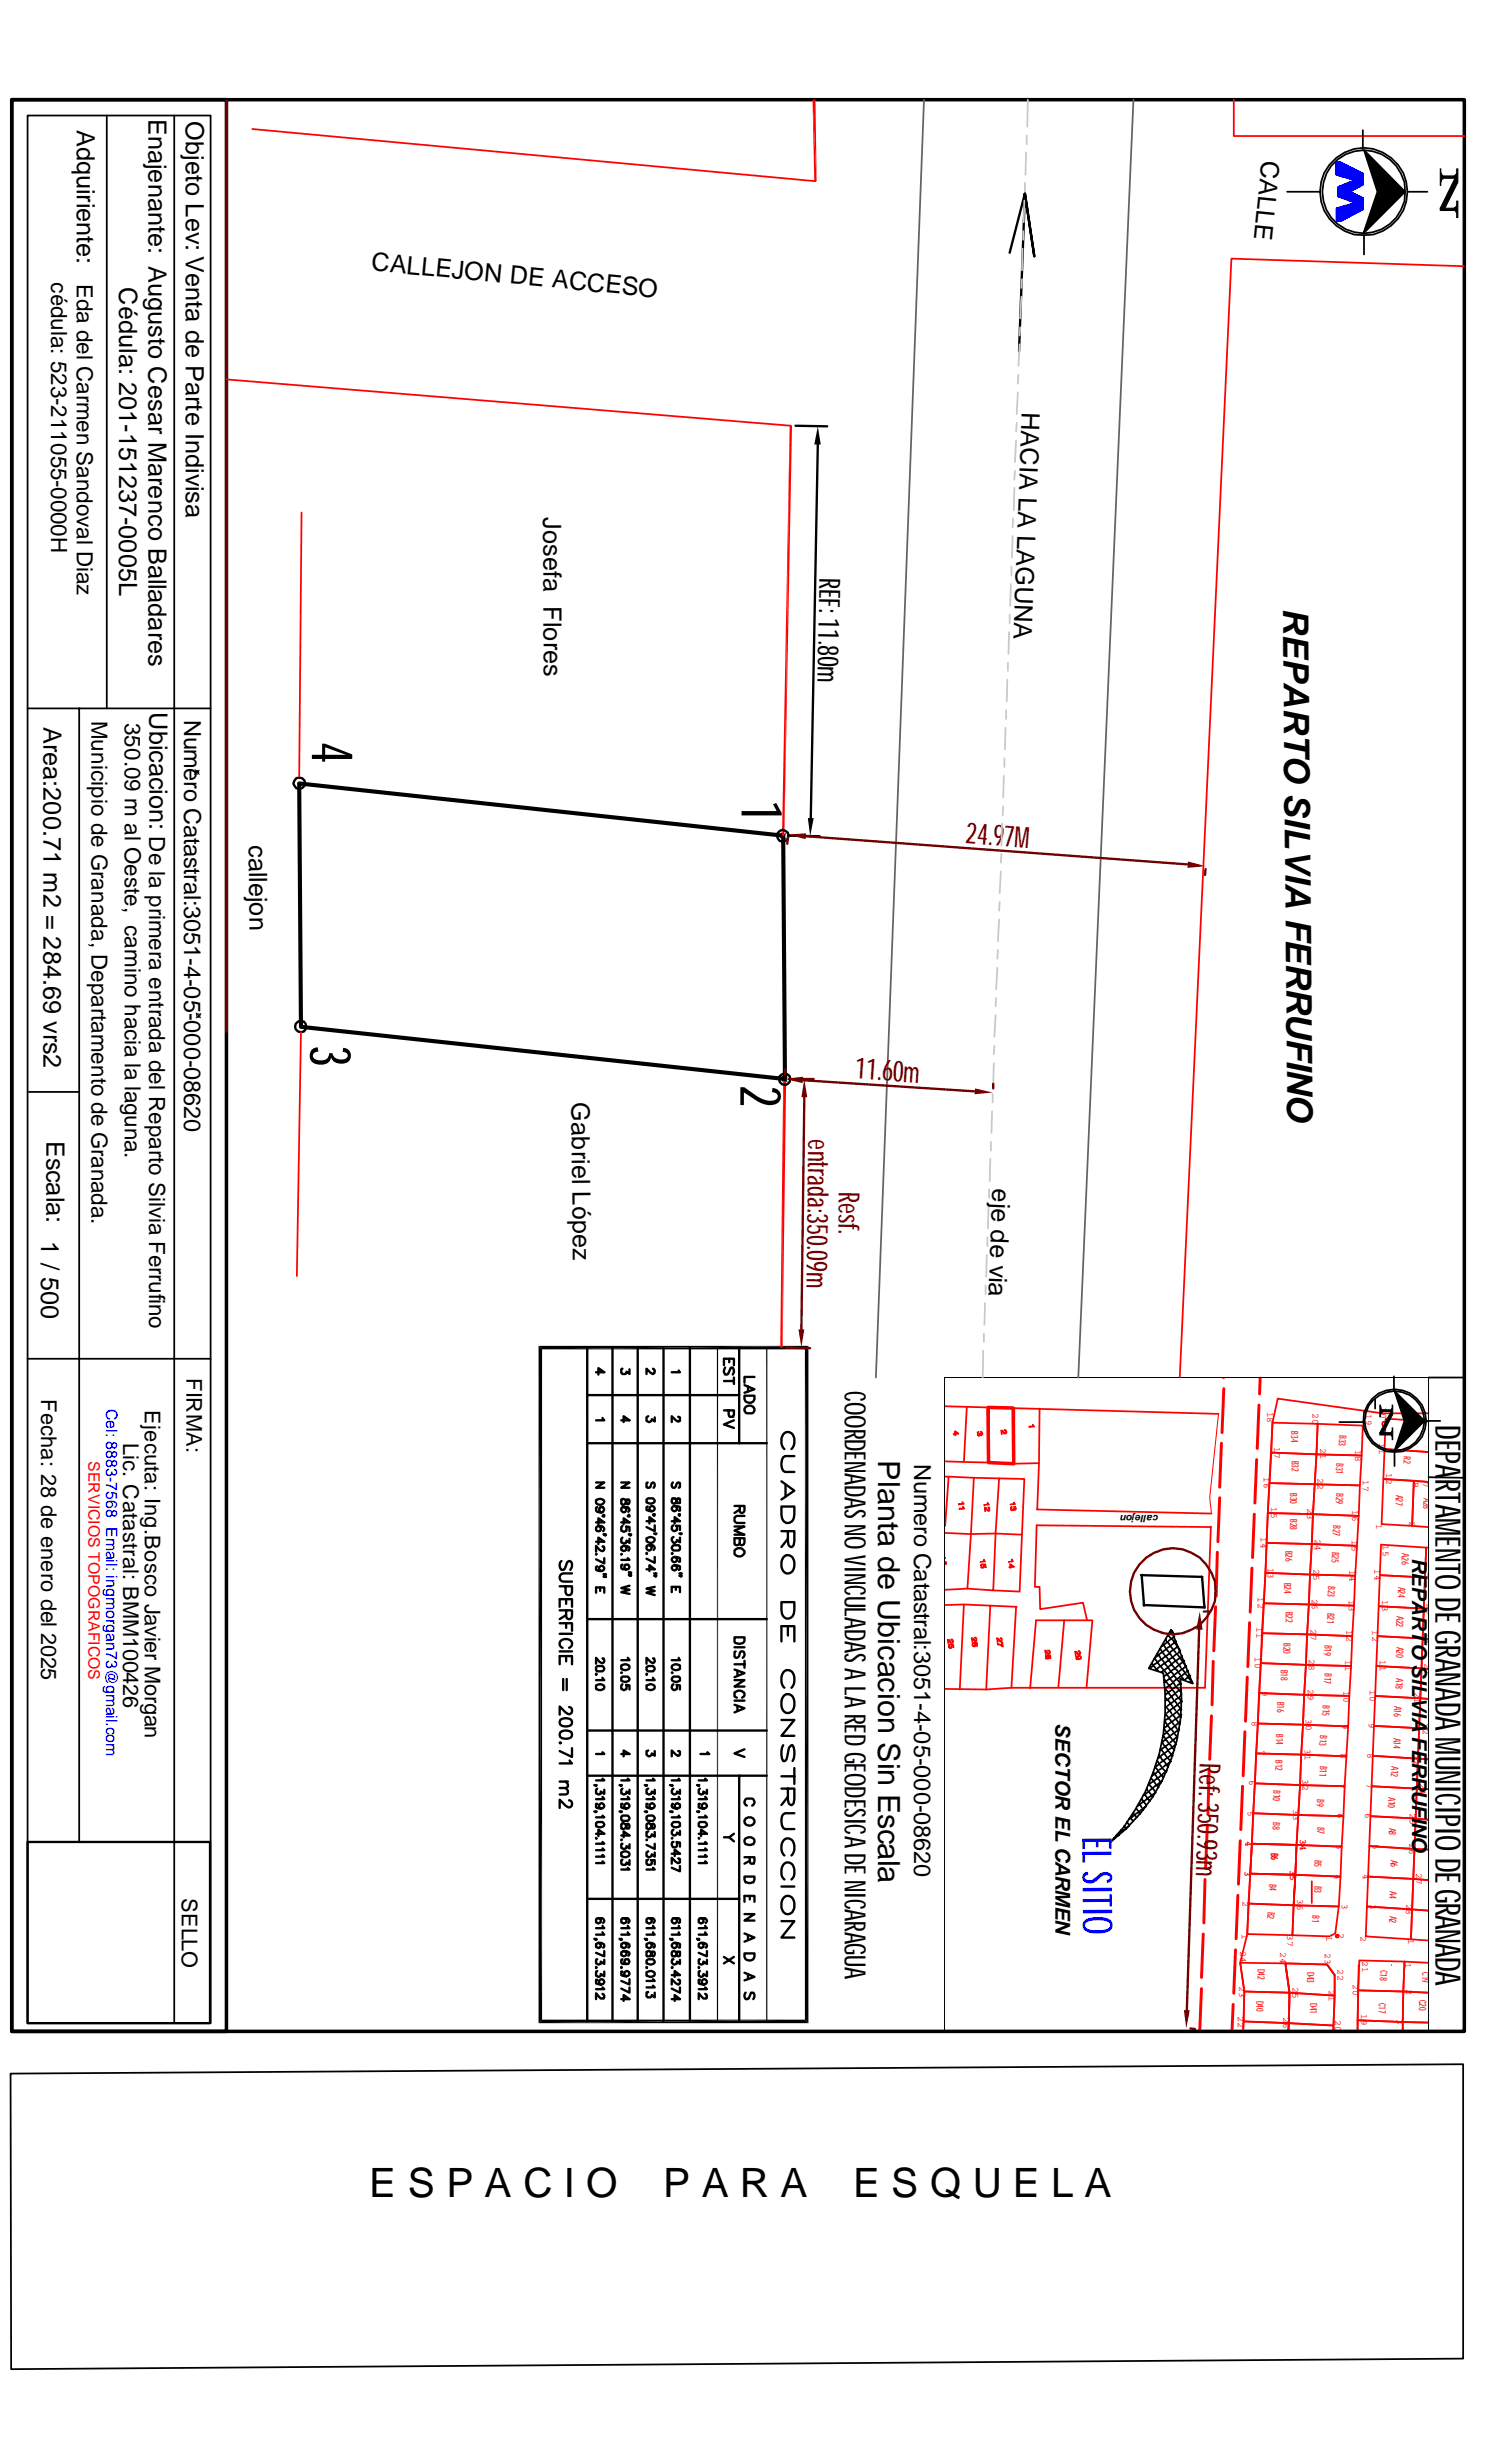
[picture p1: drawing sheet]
<svg xmlns="http://www.w3.org/2000/svg" width="216mm" height="356mm" viewBox="0 0 216 356" stroke-linecap="round" stroke-linejoin="round" font-family="sans-serif">
<defs><g id="words">
<g font-size="8.3">
<text x="45" y="107.2" transform="rotate(90 45 107.2)">4</text>
<text x="107" y="115.7" transform="rotate(90 107 115.7)">1</text>
<text x="44.8" y="151" transform="rotate(90 44.8 151)">3</text>
<text x="106.8" y="156.8" transform="rotate(90 106.8 156.8)">2</text>
</g>
<text font-size="5.9" fill="#00f" x="156.2" y="265.2" transform="rotate(90 156.2 265.2)">EL SITIO</text>
<g font-size="5.8">
<text x="53.3" y="317.2">E S P A C I O</text>
<text x="95.7" y="317.2">P A R A</text>
<text x="123.1" y="317.2">E S Q U E L A</text>
</g>
<g font-size="5.1">
<text x="185.2" y="87.8" transform="rotate(90 185.2 87.8)">REPARTO SILVIA FERRUFINO</text>
<text x="207.2" y="205.7" transform="rotate(90 207.2 205.7)">DEPARTAMENTO DE GRANADA MUNICIPIO DE GRANADA</text>
</g>
<text font-size="4.4" x="126.7" y="210.8" transform="rotate(90 126.7 210.8)">Planta de Ubicacion Sin Escala</text>
<g font-size="4.2">
<text x="118.3" y="83.4" transform="rotate(91 118.3 83.4)">REF: 11.80m</text>
<text x="121.9" y="200.8" transform="rotate(90 121.9 200.8)">COORDENADAS NO VINCULADAS A LA RED GEODESICA DE NICARAGUA</text>
</g>
<g font-size="4.2" fill="#720000">
<text x="139.4" y="121.8" transform="rotate(4 139.4 121.8)">24.97M</text>
<text x="123.4" y="155.7" transform="rotate(4 123.4 155.7)">11.60m</text>
<text x="116.7" y="164.5" transform="rotate(91 116.7 164.5)">entrada:350.09m</text>
<text x="121.1" y="172.1" transform="rotate(91 121.1 172.1)">Resf.</text>
<text x="173.1" y="254.5" transform="rotate(92 173.1 254.5)">Ref: 350.93m</text>
</g>
<g font-size="3.6">
<text x="21.4" y="17.2" transform="rotate(90 21.4 17.2)">Enajenante: Augusto Cesar Marenco Balladares</text>
<text x="26.8" y="17.5" transform="rotate(90 26.8 17.5)">Objeto Lev: Venta de Parte Indivisa</text>
<text x="11.1" y="18.7" transform="rotate(90 11.1 18.7)">Adquiriente:</text>
<text x="182.1" y="23" transform="rotate(96 182.1 23)">CALLE</text>
<text x="17.2" y="41.5" transform="rotate(90 17.2 41.5)">Cédula: 201-151237-0005L</text>
<text x="53.5" y="39" transform="rotate(5 53.5 39)">CALLEJON DE ACCESO</text>
<text x="147.5" y="59.4" transform="rotate(92 147.5 59.4)">HACIA LA LAGUNA</text>
<text x="78.4" y="74.7" transform="rotate(90 78.4 74.7)">Josefa Flores</text>
<text x="6.3" y="104.9" transform="rotate(90 6.3 104.9)">Area:200.71 m2 = 284.69 vrs2</text>
<text x="21.6" y="102.8" transform="rotate(90 21.6 102.8)">Ubicacion:</text>
<text x="35.9" y="122" transform="rotate(89 35.9 122)">callejon</text>
<text x="82.5" y="159.2" transform="rotate(89 82.5 159.2)">Gabriel López</text>
<text x="6.7" y="164.7" transform="rotate(90 6.7 164.7)">Escala:</text>
<text x="143.3" y="171.5" transform="rotate(92 143.3 171.5)">eje de via</text>
<text x="5.9" y="179.2" transform="rotate(90 5.9 179.2)">1 / 500</text>
</g>
<g font-size="3.4">
<text x="26.6" y="103.9" transform="rotate(90 26.6 103.9)">Numero Catastral:3051-4-05-000-08620</text>
<text x="131.9" y="211.4" transform="rotate(90 131.9 211.4)">Numero Catastral:3051-4-05-000-08620</text>
</g>
<g font-size="3.2">
<text x="7.4" y="40.7" transform="rotate(90 7.4 40.7)">cédula: 523-211055-0000H</text>
<text x="11.1" y="41" transform="rotate(90 11.1 41)">Eda del Carmen Sandoval Diaz</text>
<text x="13.2" y="104.1" transform="rotate(90 13.2 104.1)">Municipio de Granada, Departamento de Granada.</text>
<text x="18" y="104.4" transform="rotate(90 18 104.4)">350.09 m al Oeste, camino hacia la laguna.</text>
<text x="21.5" y="120.7" transform="rotate(90 21.5 120.7)">De la primera entrada del Reparto Silvia Ferrufino</text>
</g>
<g font-size="3.1">
<text x="5.9" y="202" transform="rotate(90 5.9 202)">Fecha: 28 de enero del 2025</text>
<text x="20.9" y="203.5" transform="rotate(90 20.9 203.5)">Ejecuta: Ing.Bosco Javier Morgan</text>
<text x="26.9" y="199" transform="rotate(90 26.9 199)">FIRMA:</text>
<text x="17.8" y="208.3" transform="rotate(90 17.8 208.3)">Lic. Catastral: BMM100426</text>
<text x="26.2" y="274" transform="rotate(90 26.2 274)">SELLO</text>
</g>
<g font-size="3">
<text x="203.8" y="224.9" transform="rotate(90 203.8 224.9)">REPARTO SILVIA FERRUFINO</text>
<text x="152.3" y="248.8" transform="rotate(90 152.3 248.8)">SECTOR EL CARMEN</text>
</g>
<text font-size="2.3" fill="#00f" x="15.3" y="203.4" transform="rotate(90 15.3 203.4)">Cel: 8883-7568 Email: ingmorgan73@gmail.com</text>
<text font-size="2.3" fill="#f00" x="12.8" y="210.9" transform="rotate(90 12.8 210.9)">SERVICIOS TOPOGRAFICOS</text>
<g font-size="1.4" fill="#f00">
<text x="182.9" y="203.8" transform="rotate(90 182.9 203.8)">18</text>
<text x="189.4" y="204" transform="rotate(90 189.4 204)">20</text>
<text x="199.2" y="203.2" transform="rotate(90 199.2 203.2)">10</text>
<text x="183.9" y="209" transform="rotate(90 183.9 209)">17</text>
<text x="186.4" y="206.7" transform="rotate(90 186.4 206.7)">B34</text>
<text x="190.5" y="209.1" transform="rotate(90 190.5 209.1)">21</text>
<text x="193.3" y="207.2" transform="rotate(93 193.3 207.2)">B33</text>
<text x="195.6" y="209.3" transform="rotate(90 195.6 209.3)">18</text>
<text x="197.1" y="204.1" transform="rotate(90 197.1 204.1)">19</text>
<text x="199.1" y="208.4" transform="rotate(90 199.1 208.4)">11</text>
<text x="202.4" y="206.5" transform="rotate(93 202.4 206.5)">R1</text>
<text x="182.4" y="213.3" transform="rotate(90 182.4 213.3)">16</text>
<text x="186.2" y="215.6" transform="rotate(90 186.2 215.6)">B30</text>
<text x="186.4" y="210.9" transform="rotate(90 186.4 210.9)">B32</text>
<text x="190.2" y="213.4" transform="rotate(90 190.2 213.4)">22</text>
<text x="192.9" y="211.2" transform="rotate(93 192.9 211.2)">B31</text>
<text x="192.9" y="215.6" transform="rotate(93 192.9 215.6)">B29</text>
<text x="196.7" y="213.7" transform="rotate(90 196.7 213.7)">17</text>
<text x="200.1" y="212.7" transform="rotate(90 200.1 212.7)">12</text>
<text x="201.5" y="215.8" transform="rotate(93 201.5 215.8)">A27</text>
<text x="202.6" y="210.2" transform="rotate(93 202.6 210.2)">R2</text>
<text x="204" y="214" transform="rotate(90 204 214)">B</text>
<text x="205.3" y="214" transform="rotate(90 205.3 214)">7</text>
<text x="181.9" y="221.9" transform="rotate(90 181.9 221.9)">14</text>
<text x="183.5" y="217.6" transform="rotate(90 183.5 217.6)">15</text>
<text x="186.2" y="219.4" transform="rotate(90 186.2 219.4)">B28</text>
<text x="188.6" y="217.8" transform="rotate(90 188.6 217.8)">23</text>
<text x="192.4" y="220.2" transform="rotate(93 192.4 220.2)">B27</text>
<text x="195.2" y="218" transform="rotate(90 195.2 218)">16</text>
<text x="198.6" y="220" transform="rotate(90 198.6 220)">1</text>
<text x="203.4" y="219.5" transform="rotate(90 203.4 219.5)">2</text>
<text x="205.5" y="216.3" transform="rotate(93 205.5 216.3)">A28</text>
<text x="206.2" y="221.7" transform="rotate(90 206.2 221.7)">16</text>
<text x="183" y="226.3" transform="rotate(90 183 226.3)">13</text>
<text x="185.5" y="223.9" transform="rotate(90 185.5 223.9)">B26</text>
<text x="189.6" y="226.5" transform="rotate(90 189.6 226.5)">25</text>
<text x="189.7" y="222.2" transform="rotate(90 189.7 222.2)">24</text>
<text x="192.3" y="224" transform="rotate(93 192.3 224)">B25</text>
<text x="194.7" y="226.7" transform="rotate(90 194.7 226.7)">14</text>
<text x="195.1" y="222.3" transform="rotate(90 195.1 222.3)">15</text>
<text x="198.4" y="226.6" transform="rotate(90 198.4 226.6)">14</text>
<text x="199.6" y="223.1" transform="rotate(90 199.6 223.1)">15</text>
<text x="202.4" y="224.3" transform="rotate(93 202.4 224.3)">A26</text>
<text x="206.1" y="226.9" transform="rotate(90 206.1 226.9)">17</text>
<text x="181.5" y="230.6" transform="rotate(90 181.5 230.6)">12</text>
<text x="185.3" y="228.5" transform="rotate(90 185.3 228.5)">B24</text>
<text x="185.6" y="232.7" transform="rotate(90 185.6 232.7)">B22</text>
<text x="189.3" y="230.8" transform="rotate(90 189.3 230.8)">26</text>
<text x="191.6" y="232.8" transform="rotate(93 191.6 232.8)">B21</text>
<text x="191.7" y="229" transform="rotate(93 191.7 229)">B23</text>
<text x="194.6" y="231.1" transform="rotate(90 194.6 231.1)">13</text>
<text x="199.5" y="231.1" transform="rotate(90 199.5 231.1)">13</text>
<text x="201.6" y="233.3" transform="rotate(93 201.6 233.3)">A22</text>
<text x="201.8" y="229.1" transform="rotate(93 201.8 229.1)">A24</text>
<text x="205.9" y="231.4" transform="rotate(90 205.9 231.4)">18</text>
<text x="181.1" y="239.3" transform="rotate(90 181.1 239.3)">10</text>
<text x="181.4" y="234.9" transform="rotate(90 181.4 234.9)">11</text>
<text x="185.3" y="237.2" transform="rotate(90 185.3 237.2)">B20</text>
<text x="188.9" y="239.5" transform="rotate(90 188.9 239.5)">28</text>
<text x="189.1" y="235.2" transform="rotate(90 189.1 235.2)">27</text>
<text x="191.2" y="237.5" transform="rotate(93 191.2 237.5)">B19</text>
<text x="194.1" y="239.7" transform="rotate(90 194.1 239.7)">11</text>
<text x="194.3" y="235.4" transform="rotate(90 194.3 235.4)">12</text>
<text x="198" y="235.4" transform="rotate(90 198 235.4)">12</text>
<text x="199.1" y="239.7" transform="rotate(90 199.1 239.7)">11</text>
<text x="201.6" y="237.7" transform="rotate(93 201.6 237.7)">A20</text>
<text x="205.7" y="235.7" transform="rotate(90 205.7 235.7)">19</text>
<text x="182.1" y="244.1" transform="rotate(90 182.1 244.1)">9</text>
<text x="184.3" y="245.7" transform="rotate(90 184.3 245.7)">B16</text>
<text x="184.8" y="241" transform="rotate(90 184.8 241)">B18</text>
<text x="188.7" y="243.8" transform="rotate(90 188.7 243.8)">29</text>
<text x="191.2" y="241.6" transform="rotate(93 191.2 241.6)">B17</text>
<text x="193.9" y="244.1" transform="rotate(90 193.9 244.1)">10</text>
<text x="197.7" y="244" transform="rotate(90 197.7 244)">10</text>
<text x="201.5" y="242.3" transform="rotate(93 201.5 242.3)">A18</text>
<text x="204.1" y="244.3" transform="rotate(90 204.1 244.3)">21</text>
<text x="205.6" y="240" transform="rotate(90 205.6 240)">20</text>
<text x="180.7" y="248.4" transform="rotate(90 180.7 248.4)">8</text>
<text x="184.1" y="250.4" transform="rotate(90 184.1 250.4)">B14</text>
<text x="188.5" y="248.2" transform="rotate(90 188.5 248.2)">30</text>
<text x="190.5" y="250.5" transform="rotate(93 190.5 250.5)">B13</text>
<text x="190.9" y="246.2" transform="rotate(93 190.9 246.2)">B15</text>
<text x="193.7" y="248.8" transform="rotate(90 193.7 248.8)">9</text>
<text x="197.5" y="248.8" transform="rotate(90 197.5 248.8)">9</text>
<text x="201.2" y="250.9" transform="rotate(93 201.2 250.9)">A14</text>
<text x="201.3" y="246.3" transform="rotate(93 201.3 246.3)">A16</text>
<text x="205.3" y="248.8" transform="rotate(90 205.3 248.8)">22</text>
<text x="180.3" y="257" transform="rotate(90 180.3 257)">6</text>
<text x="181.7" y="252.7" transform="rotate(90 181.7 252.7)">7</text>
<text x="184.1" y="254.2" transform="rotate(90 184.1 254.2)">B12</text>
<text x="188" y="256.9" transform="rotate(90 188 256.9)">32</text>
<text x="188.3" y="252.6" transform="rotate(90 188.3 252.6)">31</text>
<text x="190.5" y="254.9" transform="rotate(93 190.5 254.9)">B11</text>
<text x="193.3" y="257.5" transform="rotate(90 193.3 257.5)">7</text>
<text x="193.5" y="253.2" transform="rotate(90 193.5 253.2)">8</text>
<text x="197.2" y="257.5" transform="rotate(90 197.2 257.5)">7</text>
<text x="197.4" y="253.2" transform="rotate(90 197.4 253.2)">8</text>
<text x="200.8" y="255" transform="rotate(93 200.8 255)">A12</text>
<text x="203.8" y="253.1" transform="rotate(90 203.8 253.1)">23</text>
<text x="204.9" y="257.4" transform="rotate(90 204.9 257.4)">24</text>
<text x="180.1" y="261.5" transform="rotate(90 180.1 261.5)">5</text>
<text x="183.7" y="263.1" transform="rotate(93 183.7 263.1)">B8</text>
<text x="183.8" y="258.5" transform="rotate(93 183.8 258.5)">B10</text>
<text x="186.6" y="261.2" transform="rotate(90 186.6 261.2)">33</text>
<text x="190.1" y="259.8" transform="rotate(93 190.1 259.8)">B9</text>
<text x="190.2" y="263.7" transform="rotate(93 190.2 263.7)">B7</text>
<text x="193" y="261.8" transform="rotate(90 193 261.8)">6</text>
<text x="197" y="261.8" transform="rotate(90 197 261.8)">6</text>
<text x="200.4" y="259.5" transform="rotate(93 200.4 259.5)">A10</text>
<text x="200.5" y="263.9" transform="rotate(93 200.5 263.9)">A8</text>
<text x="203.5" y="261.8" transform="rotate(90 203.5 261.8)">25</text>
<text x="179.7" y="265.8" transform="rotate(90 179.7 265.8)">4</text>
<text x="183.5" y="267.5" transform="rotate(93 183.5 267.5)">B6</text>
<text x="186.2" y="269.9" transform="rotate(90 186.2 269.9)">35</text>
<text x="187.6" y="265.5" transform="rotate(90 187.6 265.5)">34</text>
<text x="189.7" y="268.5" transform="rotate(93 189.7 268.5)">B5</text>
<text x="192.9" y="266.2" transform="rotate(90 192.9 266.2)">5</text>
<text x="198.1" y="266.2" transform="rotate(90 198.1 266.2)">5</text>
<text x="200.7" y="268.5" transform="rotate(93 200.7 268.5)">A6</text>
<text x="203.4" y="266.1" transform="rotate(90 203.4 266.1)">26</text>
<text x="179.3" y="274.4" transform="rotate(90 179.3 274.4)">2</text>
<text x="179.7" y="270.1" transform="rotate(90 179.7 270.1)">3</text>
<text x="183.2" y="271.9" transform="rotate(93 183.2 271.9)">B4</text>
<text x="187.2" y="274.2" transform="rotate(90 187.2 274.2)">36</text>
<text x="189.7" y="272.3" transform="rotate(93 189.7 272.3)">B3</text>
<text x="192.6" y="270.5" transform="rotate(90 192.6 270.5)">4</text>
<text x="193.6" y="274.8" transform="rotate(90 193.6 274.8)">3</text>
<text x="196.7" y="270.5" transform="rotate(90 196.7 270.5)">4</text>
<text x="197.7" y="274.8" transform="rotate(90 197.7 274.8)">3</text>
<text x="200.6" y="273" transform="rotate(93 200.6 273)">A4</text>
<text x="202.9" y="274.8" transform="rotate(90 202.9 274.8)">28</text>
<text x="204.4" y="270.4" transform="rotate(90 204.4 270.4)">27</text>
<text x="206.3" y="272.5" transform="rotate(93 206.3 272.5)">A3</text>
<text x="179" y="281.7" transform="rotate(90 179 281.7)">24</text>
<text x="179.2" y="279.2" transform="rotate(90 179.2 279.2)">1</text>
<text x="183" y="276" transform="rotate(93 183 276)">B2</text>
<text x="184.7" y="281.9" transform="rotate(90 184.7 281.9)">24</text>
<text x="185.8" y="279.4" transform="rotate(90 185.8 279.4)">37</text>
<text x="189.4" y="276.5" transform="rotate(93 189.4 276.5)">B1</text>
<text x="191.2" y="281.9" transform="rotate(90 191.2 281.9)">23</text>
<text x="191.4" y="279.6" transform="rotate(90 191.4 279.6)">1</text>
<text x="193.1" y="279.1" transform="rotate(90 193.1 279.1)">2</text>
<text x="196.3" y="279.6" transform="rotate(90 196.3 279.6)">2</text>
<text x="200.6" y="276.6" transform="rotate(93 200.6 276.6)">A2</text>
<text x="203.2" y="280" transform="rotate(90 203.2 280)">1</text>
<text x="178.8" y="286.7" transform="rotate(90 178.8 286.7)">23</text>
<text x="181.5" y="284.2" transform="rotate(90 181.5 284.2)">D42</text>
<text x="186.5" y="286.9" transform="rotate(90 186.5 286.9)">25</text>
<text x="188.6" y="284.7" transform="rotate(90 188.6 284.7)">D43</text>
<text x="191.8" y="287.3" transform="rotate(90 191.8 287.3)">21</text>
<text x="193" y="284.3" transform="rotate(90 193 284.3)">22</text>
<text x="195.2" y="286.5" transform="rotate(90 195.2 286.5)">20</text>
<text x="196.6" y="283.1" transform="rotate(90 196.6 283.1)">21</text>
<text x="199.2" y="284.4" transform="rotate(93 199.2 284.4)">C18</text>
<text x="202.8" y="283.4" transform="rotate(90 202.8 283.4)">1</text>
<text x="202.9" y="287.2" transform="rotate(90 202.9 287.2)">2</text>
<text x="205.2" y="284.7" transform="rotate(90 205.2 284.7)">C19</text>
<text x="178.6" y="291.1" transform="rotate(90 178.6 291.1)">22</text>
<text x="181.4" y="288.9" transform="rotate(90 181.4 288.9)">D40</text>
<text x="182.5" y="293.2" transform="rotate(90 182.5 293.2)">D</text>
<text x="185.2" y="291.3" transform="rotate(90 185.2 291.3)">26</text>
<text x="189.1" y="289.2" transform="rotate(90 189.1 289.2)">D41</text>
<text x="192.7" y="291.7" transform="rotate(90 192.7 291.7)">20</text>
<text x="196.4" y="290.8" transform="rotate(90 196.4 290.8)">19</text>
<text x="199" y="289.1" transform="rotate(90 199 289.1)">C17</text>
<text x="201.6" y="291.5" transform="rotate(90 201.6 291.5)">3</text>
<text x="204.8" y="288.7" transform="rotate(90 204.8 288.7)">C20</text>
</g>
<text font-size="1.4" x="167.2" y="218.8" transform="rotate(-179 167.2 218.8)">callejon</text>
</g></defs>
<path d="M175.9 204.1l-1.3 12.1 .2 2.3" fill="none" stroke="#f00" stroke-width=".14"/>
<g fill="none" stroke="#f00" stroke-width=".25">
<path d="M136.4 213.2h.5l-.5 7.1M136.4 203l39.5 1.1M136.9 213.2l3.6 .2-.4 8.1-3.7-.2M139.5 203.1l-.4 8-2.7-.1M140.5 213.4h3.7l-.5 8-3.6 .1-.5 7.9-3.2 .1M142.7 211.2l3.6 .1M142.7 203.2v8l-3.6-.1M144.2 213.4l3.6 .1-.3 8.1-3.8-.2-.4 8.2-3.7-.2M146.4 203.3l-.1 8M149.9 211.2l-.2 6.7 25.1 .6M150 203.4l-.1 7.8-3.6 .1M206.1 209.6l-6.3-.4-.2 4.3 6.5 .5"/>
<path d="M136.4 231.7l2.7-.1-.6 12.3M139.1 231.6l3.8 .2-.6 12.1M142.9 231.8l3.8 .2M146.6 232l-.6 11.7M147.5 221.6l-.3 8.2-3.9-.2M153.6 233.9h4l-.8 9.8M174.8 220.5l-25.2-.3-.2 8.9h.6l.1 3.2 6.2-.9 .6 2.5M146 243.7l-3.7 .2-5.9-.1M146 243.7h27.9M148.7 243.7l.8-9.8h4.1l-.9 9.8M179 283.4l6.5 .1 .6 4.2 6.5 .4-.2 4.3-6.4-.3 .1-4.4-6.5-.2zM185.9 293.2l.2-5.5-.6-4.2 6 .1 1.1 1.6-.2 8"/>
</g>
<g fill="#f00" stroke="#f00" stroke-width=".14">
<path d="M148.5 205.9h.5v-.2h.1v.1l.2 .2-.8 .1z" fill-rule="evenodd"/>
<path d="M144.9 206.4h.2v.3v-.1h-.2z" fill-rule="evenodd"/>
<path d="M144.4 206.5h.3l.2 .4h.2v-.1h.1h-.1v-.3a.25 .25 0 0 1 .1 .4 .25 .25 0 0 1-.4-.1l-.2-.2v.5h-.1z" fill-rule="evenodd"/>
<path d="M141.1 206.8h.1v-.1l-.1 .3z" fill-rule="evenodd"/>
<path d="M141.1 206.8v.4h.3v-.2v.3a.28 .28 0 0 1-.3-.1 .28 .28 0 0 1 0-.4z" fill-rule="evenodd"/>
<path d="M141.4 206.9h.1v.4h-.1z" fill-rule="evenodd"/>
<path d="M141.5 206.9v.2h.1l.1-.2-.1 .4-.1-.1z" fill-rule="evenodd"/>
<path d="M141.5 206.7a.34 .34 0 0 1 .2 .5v-.3z" fill-rule="evenodd"/>
<path d="M137.8 206.7v-.1l.5 .4-.5-.2 .1 .5h-.1v-.2l-.1 .1-.1-.2h.2z" fill-rule="evenodd"/>
<path d="M137.8 206.8v.2l.4-.1 .1 .1-.4 .1z" fill-rule="evenodd"/>
<path d="M138.3 217.1h.6v-.3v.2h.2v.2l-.8 .1z" fill-rule="evenodd"/>
<path d="M138.4 217.8h.5v-.3h.1v.2l.2 .1-.8 .1z" fill-rule="evenodd"/>
<path d="M142 217.3l.5-.1v-.3l.2 .3v.1h-.7z" fill-rule="evenodd"/>
<path d="M142.6 217.6h.1v.2z" fill-rule="evenodd"/>
<path d="M142.1 217.6l.2 .1 .2 .3h.2v-.4l.1 .1a.34 .34 0 0 1-.2 .5l-.4-.4v.4v.1z" fill-rule="evenodd"/>
<path d="M145.8 217.2l.5-.1v-.3l.1 .3 .2 .1-.8 .1z" fill-rule="evenodd"/>
<path d="M145.9 217.6l.1-.1v.3z" fill-rule="evenodd"/>
<path d="M145.9 217.6l.1 .4h.1l.1-.2v.2a.19 .19 0 0 1-.2 .1 .19 .19 0 0 1-.1-.3z" fill-rule="evenodd"/>
<path d="M146.2 217.8h.1v.2v-.1l-.1 .1z" fill-rule="evenodd"/>
<path d="M146.3 217.8v.1h.2l.1-.1v.2h-.3z" fill-rule="evenodd"/>
<path d="M146.3 217.5a.32 .32 0 0 1 .3 .4v.1l-.1-.4h-.2z" fill-rule="evenodd"/>
<path d="M145.5 225.5l.5-.1v-.3l.2 .3v.1l-.7 .1z" fill-rule="evenodd"/>
<path d="M145.7 225.8h.2l.5 .4-.5-.3v.5l-.3-.1v-.1h.2z" fill-rule="evenodd"/>
<path d="M145.9 225.9v.2l.5 .1-.5 .1z" fill-rule="evenodd"/>
<path d="M141.5 225.5l.5-.1v-.3l.2 .4-.7 .1z" fill-rule="evenodd"/>
<path d="M141.6 225.8h.1l-.1 .3v-.2z" fill-rule="evenodd"/>
<path d="M141.6 225.9v.3l.2 .1 .2-.2v.2a.28 .28 0 0 1-.4 0 .28 .28 0 0 1 0-.3z" fill-rule="evenodd"/>
<path d="M142 225.9v.2h.1l-.1 .2z" fill-rule="evenodd"/>
<path d="M141.8 225.8h.4l.1 .5h-.1v-.4h-.2v.4v-.2z" fill-rule="evenodd"/>
<path d="M136.3 224.7v.2l.2 .1-.2 .1z" fill-rule="evenodd"/>
<path d="M136.4 225.7l.1-.1v.3h-.1z" fill-rule="evenodd"/>
<path d="M136.3 225.4h.1a.33 .33 0 0 1 .1 .5l-.1-.4-.1 .4z" fill-rule="evenodd"/>
<path d="M137.2 236.6h.2v.3v-.1h-.2z" fill-rule="evenodd"/>
<path d="M136.7 236.7h.3l.2 .5h.2l.1-.2-.1-.3 .2 .2a.32 .32 0 0 1-.4 .3v-.1l-.3-.3v.5h-.1z" fill-rule="evenodd"/>
<path d="M136.9 237.5l.2-.1-.1 .3z" fill-rule="evenodd"/>
<path d="M136.9 237.5l.1 .2a.17 .17 0 0 0 .2 .1 .17 .17 0 0 0 .1-.1l-.1 .3a.35 .35 0 0 1-.3-.5z" fill-rule="evenodd"/>
<path d="M137.3 237.5l.1 .3h-.1z" fill-rule="evenodd"/>
<path d="M137.2 237.4h.4l.1 .4-.1 .1-.1-.4h-.2v.4v-.3z" fill-rule="evenodd"/>
<path d="M140.6 236.4h.2l.1 .2z" fill-rule="evenodd"/>
<path d="M140.2 236.5h.2l.3 .4 .2-.1v-.3v.1a.22 .22 0 0 1 0 .3 .22 .22 0 0 1-.4-.1l-.2-.2 .1 .5h-.1z" fill-rule="evenodd"/>
<path d="M140.4 237.5l.1 .2 .2-.1v-.2v.3h-.2z" fill-rule="evenodd"/>
<path d="M140.7 237.2l.1 .5h-.1z" fill-rule="evenodd"/>
<path d="M141 237.4l.1 .3h-.2z" fill-rule="evenodd"/>
<path d="M140.4 237.2l.3-.1v.1a.32 .32 0 0 1 .4 .4v.1l-.1-.4-.3-.1v.5v-.3a.18 .18 0 0 0-.2-.2 .18 .18 0 0 0-.1 .3v.2l-.1-.1z" fill-rule="evenodd"/>
<path d="M144.4 236.5h.1v.2z" fill-rule="evenodd"/>
<path d="M143.8 236.5l.4 .1 .1 .3h.2v-.4l.1 .1a.34 .34 0 0 1-.2 .5l-.5-.5 .1 .5-.1 .1z" fill-rule="evenodd"/>
<path d="M143.9 237.3h.3v.1l.4 .2-.1-.4h.2l.1 .5h-.2l-.3-.2h-.3z" fill-rule="evenodd"/>
<path d="M151.2 238.3h.3v.2z" fill-rule="evenodd"/>
<path d="M150.8 238.3h.2l.2 .4h.3v-.4a.33 .33 0 0 1-.1 .5h-.3l-.1-.4h-.1l.1 .4h-.1z" fill-rule="evenodd"/>
<path d="M151 239.3v.1h.2v-.1l.1 .2h-.3z" fill-rule="evenodd"/>
<path d="M150.9 239.1l.1-.2h.2l.2 .5h.2v-.2v.2l-.1 .1-.2-.1-.1-.3h-.2v.4z" fill-rule="evenodd"/>
<path d="M151.3 238.9a.29 .29 0 0 1 .3 .2 .29 .29 0 0 1 0 .3v-.3l-.1-.1-.2 .2z" fill-rule="evenodd"/>
<path d="M155.6 238.3h.2l.1 .3z" fill-rule="evenodd"/>
<path d="M155.1 238.4h.3l.2 .4 .3-.1-.1-.3a.25 .25 0 0 1 .1 .5 .27 .27 0 0 1-.5-.2l-.1-.2v.5h-.1z" fill-rule="evenodd"/>
<path d="M155.3 239.1h.1v.3z" fill-rule="evenodd"/>
<path d="M155.5 239.1h.1v.4z" fill-rule="evenodd"/>
<path d="M155.6 239h.3l.1 .3-.3-.2-.1 .3z" fill-rule="evenodd"/>
<path d="M155.3 239.1l.1 .4h.2v-.4l.1 .4 .3-.1-.1-.3a.27 .27 0 0 1 .1 .3 .27 .27 0 0 1-.3 .2 .37 .37 0 0 1-.4-.1 .37 .37 0 0 1 0-.4z" fill-rule="evenodd"/>
</g>
<path d="M142.6 203.2l3.6 .1 .1 8-3.6-.1z" fill="none" stroke="#f00" stroke-width=".51"/>
<path d="M164.8 227.4l8.7 .3 .3 4.4-8.7-.4z" fill="none" stroke="#000" stroke-width=".34"/>
<path d="M164.6 227.2l.2 .4M164.7 227.3h.1v.2l-.2-.1zM164.9 231.6l.3 .3M164.9 227.2l-.3 .3M165 231.6l.2 .1-.1 .2zM165.3 231.6l-.4 .3M173.3 227.7l.1-.1 .2 .1-.2 .1zM173.3 227.5l.3 .3M173.7 227.6l-.4 .2M173.7 231.9l.2 .3M173.8 231.9l.1 .3-.2-.1zM174 231.9l-.3 .3" fill="none" stroke="#000" stroke-width=".14"/>
<path d="M176 216.2l-.2 6.4M176.3 208.4l-.3 6.3M176.6 200.5l-.2 6.3M175.1 239.9l-.2 6.2M175.4 232l-.2 6.3M175.7 224.1l-.2 6.4M174.5 255.6l-.2 6.3M174.8 247.7l-.2 6.3M173.7 279.2l-.3 6.3M173.9 271.4l-.2 6.2M174.2 263.5l-.2 6.2M173.4 287.1l-.3 6.1" fill="none" stroke="#f00" stroke-width=".42"/>
<g fill="#f00">
<path d="M176.7 198.9l.1 .1z"/>
<path d="M176.6 198.9l.2 .1z"/>
<path d="M176.6 198.9l.2 .1-.1 .1z"/>
<path d="M176.5 198.9h.1z"/>
<path d="M176.5 198.9l.2 .2z"/>
<path d="M176.5 198.9l.2 .2h-.1z"/>
<path d="M176.5 198.9l.1 .2-.2-.1z"/>
<path d="M176.4 199l.2 .1z"/>
</g>
<g fill="none" stroke="#f00" stroke-width=".25">
<path d="M183 218.4l6.5 .2-.2 4.3-6.5-.1zM183.2 214.1l6.5 .2-.2 4.3-6.5-.2zM183.5 209.7l6.5 .3-.3 4.3-6.5-.2zM183.6 205.4l6.6 .2-.2 4.4-6.5-.3zM189.5 218.6l6.6 .3-.3 4.3-6.5-.3zM189.7 214.3l6.6 .2-.2 4.4-6.6-.3zM190 210l6.5 .1-.2 4.4-6.6-.2zM190.2 205.6l6.5 .2-.2 4.3-6.5-.1zM199.6 213.5l4.4 .3-.2 6.5-4.4-.3zM206.1 205.2l-6.1-.4-.2 4.4 6.3 .4M206.1 214l-2.1-.2-.2 6.5 2.3 .2M206.1 204h-6.6l-15.1-2.1-.8 3.5-3.6 73.8-1 4.2 .6 4.1-.2 5.7 .1-1.4 6.5 .3-.1 1.1 .1-1.1 6.4 .3v.8"/>
<path d="M174.8 220.4l-.9 23.3M182.1 235.8l6.5 .2-.1 4.4-6.6-.3zM182.4 231.5l6.5 .1-.3 4.4-6.5-.2zM182.6 227.1l6.5 .2-.2 4.3-6.5-.1zM182.8 222.8l6.5 .1-.2 4.4-6.5-.2zM188.6 236l6.6 .2-.2 4.3-6.5-.1zM188.9 231.6l6.5 .2-.2 4.4-6.6-.2zM189.1 227.3l6.5 .2-.2 4.3-6.5-.2zM189.3 222.9l6.5 .3-.2 4.3-6.5-.2zM198.8 236.2l6.5 .4-.2 4.3-6.5-.4zM199 231.9l6.5 .3-.2 4.4-6.5-.4zM199.1 227.4l6.6 .4-.2 4.4-6.5-.3z"/>
<path d="M199.3 223l6.5 .4-.1 4.4-6.6-.4zM206.1 223.4h-.3l-.1 4.4h.4h-.4l-.2 4.4h.6h-.6l-.2 4.4h.8h-.8l-.2 4.3 1 .1-1-.1-.1 4.3 1.1 .1-1.1-.1-.2 4.3 1.3 .1-1.3-.1-.2 4.4 1.5 .1-1.5-.1-.1 4.3 1.6 .1-1.6-.1-.2 4.4 1.8 .1-1.8-.1-.2 4.4h2h-2l-.1 4.3 2.1 .1-2.1-.1-.2 4.4 2.3 .1-2.3-.1-.2 4.3 2.5 .2M181.1 257.5l6.5 .2-.2 4.3-6.6-.2zM181.3 253.2l6.5 .1-.2 4.4-6.5-.2zM181.5 248.8l6.5 .2-.2 4.3-6.5-.1zM181.7 244.4l6.5 .3-.2 4.3-6.5-.2zM181.9 240.1l6.6 .3-.3 4.3-6.5-.3zM187.6 257.7l6.5 .2-.2 4.3-6.5-.2zM187.8 253.3l6.5 .3-.2 4.3-6.5-.2zM188 249l6.6 .3-.3 4.3-6.5-.3zM188.2 244.7l6.5 .2-.1 4.4-6.6-.3zM188.5 240.4l6.5 .1-.3 4.4-6.5-.2z"/>
<path d="M198 257.9l6.5 .3-.2 4.4-6.5-.4zM198.1 253.5l6.5 .4-.1 4.3-6.5-.3zM198.3 249.2l6.5 .3-.2 4.4-6.5-.4zM198.5 244.9l6.5 .3-.2 4.3-6.5-.3zM198.6 240.5l6.5 .4-.1 4.3-6.5-.3zM180.2 274.8l6.5 .3-.2 4.3-6.5-.2zM180.4 270.5l-.2 4.3 6.5 .3 .2-4.4 6.6 .2-.3 4.4-6.5-.2 .2-4.4zM180.7 266.2l6.4 .2-.2 4.3-6.5-.2zM180.8 261.8l6.6 .2-.3 4.4-6.4-.2zM186.7 275.1l6.5 .2-.5 3.8-.8 .5-5.4-.2zM187.1 266.4l6.5 .2-.1 4.3-6.6-.2zM187.4 262l6.5 .2-.3 4.4-6.5-.2z"/>
<path d="M189.3 271.6v3.1M192.8 279.4l.2-.1 .2 .2-.2 .2h-.2zM197.3 275.3l6.5 .4-.2 4.3-6.5-.4zM197.4 270.9l6.6 .4-.2 4.4-6.5-.4zM197.6 266.5l6.5 .5-.1 4.3-6.6-.4zM197.8 262.2l6.5 .4-.2 4.4-6.5-.5zM179.6 287.5l6.5 .2-.1 4.4-6.5-.3zM185.5 283.5l6 .1 1.1 1.6v2.9l-6.5-.4zM191.5 283.6l1.1 1.6M196 287.4l6.5 .1-.1 4.4-6.5-.2zM196.2 283l6.5 .2-.2 4.3-6.5-.1zM206.1 283.4l-3.4-.2-.2 4.3 3.6 .2-3.6-.2-.1 4.4 3.7 .1-3.7-.1v1.3v-1.3l-6.5-.2v1.5l.2-9.5"/>
<circle cx="199.8" cy="205.6" r=".35"/>
</g>
<g fill="none" stroke="#f00" stroke-width=".42">
<path d="M181.9 199l-.1 2.3M181 218.6l-.2 6.3M181.4 210.7l-.3 6.3M181.7 202.9l-.3 6.2M180.3 234.3l-.2 6.3M180.7 226.4l-.3 6.3M179.3 257.9l-.2 6.3M179.7 250l-.3 6.4M180 242.1l-.3 6.4M178.6 273.6l-.2 6.3M179 265.8l-.3 6.2M178 289.4l-.2 3.8"/>
<path d="M178.3 281.5l-.2 6.3"/>
</g>
<path d="M184.4 279.2l-.1 .1M200.8 283.6l-.1 .1" fill="none" stroke="#f00" stroke-width=".14"/>
<path d="M1.7 14.4h209.6v278.9h-209.6zM1.7 14.4h31v278.9h-31z" fill="none" stroke="#000" stroke-width=".51"/>
<path d="M136.3 198.9h69.9v94.4h-69.9z" fill="none" stroke="#000" stroke-width=".14"/>
<g fill="none" stroke="#000" stroke-width=".25">
<path d="M4 16.7h26.4v275.4h-26.4zM15.4 16.7v85.6M25.1 16.7v275.4M4 102.3h26.4M11.4 102.3v163.6M4.1 157.6h7.3M4 196.2h26.4M201.2 198.7v2M206.2 198.9h5.1M193.3 205.3h3.4M198 201.9a4.5 4.5 0 0 1 6.7 .3 4.5 4.5 0 0 1-.8 6.6 4.5 4.5 0 0 1-6.5-1.4 4.7 4.7 0 0 1 .6-5.5zM198.5 202v1.4"/>
<path d="M201.3 200.8l4.3 4.3-4.3 4.4 1.4-4.4zM201.3 209.6v2.1M201.5 201.2l3.9 3.9-3.9 3.9 1.4-3.9zM201.8 201.6l3.5 3.5-3.5 3.6 1.1-3.6zM202 201.9l3.1 3.2-3.2 3.2 1.1-3.2zM202.2 202.4l2.8 2.7-2.8 2.8 .9-2.8zM202.4 202.7l2.4 2.4-2.4 2.4 .9-2.4zM202.7 203.1l2 2-2 2.1 .7-2.1zM202.9 203.5l1.7 1.6-1.7 1.7 .6-1.7zM203.2 203.9l1.2 1.2-1.2 1.3 .3-1.3zM203.4 204.3l.9 .8-.9 .9 .3-.9zM203.6 204.6l.5 .5-.5 .5 .2-.5z"/>
<path d="M203.8 204.9l.2 .2-.2 .3 .1-.3zM205.8 205.1h2.1M166.6 239.4l.4 .5M166.8 239.3l.4-.4 .3 .5M167 238.8h.1M167.2 239.9l.4-.4 .4 .4M167.3 238.8l.4-.3 .4 .4M167.5 238.1l.1 .2M167.6 237.7l.3-.2 .3 .4M167.8 239.4l.4-.3 .4 .4M167.9 238.4l.4-.3 .4 .4M168.1 237.4l.4-.3 .3 .4"/>
<path d="M168.2 236.7l.1 .2M168.4 239l.4-.3 .3 .4M168.5 237.9l.4-.2 .3 .4M168.6 236.1l.3 .4M168.7 236.9l.4-.3 .3 .4M168.8 239.5l.4-.2 .4 .4M168.9 238.5l.4-.3 .4 .4M169 235.3l3.1 7.8-1.8-.7a25.8 25.8 0 0 1-10 23.5 29.6 29.6 0 0 0 7.6-24.3l-2.1-.7zM169 235.4h.1M169.1 237.5l.4-.3 .3 .4M169.3 235.7l-.1-.2-.5 .4M169.4 239.1l.4-.3 .4 .4"/>
<path d="M169.5 238.1l.4-.4 .4 .5M169.5 236.2l-.3 .3M169.8 237l-.1 .1M169.8 239.7l.5-.3 .3 .4M170.3 238.3l-.3 .4M170.6 239.1l-.2 .2M170.9 239.8h.1M164.8 259.8l.1 .1M165 259.2l.2-.1 .3 .4M165.4 259l.4-.3 .3 .4M165.5 258.3l.1 .2M165.8 257.7l.1-.1 .3 .5"/>
<path d="M165.9 258.5l.5-.4 .2 .5M166 257.5l.5-.4 .3 .5M166 240.8l.5-.3 .3 .4M166.1 256.8l.3 .2M166.3 256.4l.3-.3 .4 .4M166.3 240.2l.1 .1M166.4 259.4l-.2-.2-.4 .3M166.5 258.1l.4-.4 .3 .4M166.5 255.9h.1M166.6 257l.4-.3 .4 .4M166.6 240.3l.4-.3 .4 .5M166.7 255.1l.3 .4"/>
<path d="M166.8 258.8l-.4 .3M166.8 256l.3-.3 .4 .4M166.8 241.1l.2-.1 .1 .2M166.9 255l.4-.3 .3 .4M167 240.9l.5-.4 .3 .5M167 254.3l.2 .2M167.1 253.8l.4-.1 .2 .4M167.2 256.6l.4-.3 .3 .3M167.3 255.5l.4-.2 .4 .3M167.3 253.4v.1M167.5 254.5l.4-.3 .3 .4M167.5 252.6h.1l.3 .4"/>
<path d="M167.6 257.4l-.1-.1-.5 .3M167.6 253.5l.4-.3 .3 .4M167.6 257.1h.1M167.6 241.4l.4-.3 .3 .5M167.6 240.5l.5-.4 .3 .4M167.7 252.5l.4-.4 .4 .5M167.7 251.5l.3 .5M167.8 251.5l.4-.4 .4 .4M167.9 255.1l.4-.3 .3 .3M167.9 250.6l.2 .4M168 250.4l.4-.3 .3 .4M168 242.1l.4-.4 .3 .4"/>
<path d="M168 249.6l.2 .3M168.1 254.1l.4-.4 .3 .5M168.1 242.9l.1-.2 .4 .5M168.1 242.5v.1M168.1 253.1l.5-.4 .3 .5M168.1 249.4l.4-.3 .3 .4M168.1 241l.5-.3 .2 .4M168.1 243.8l.4 .4M168.1 248.6l.3 .3M168.2 248.3l.5-.2 .3 .3M168.2 246.5l.5 .4M168.2 245.5l.3-.1 .3 .4"/>
<path d="M168.2 244.7l.4-.4 .3 .5M168.2 240l.5-.3 .3 .4M168.2 245.1l.1 .2M168.2 247.5l.4 .4M168.3 255.7h.1M168.3 255.9l-.1-.1-.4 .3M168.3 252.1l.4-.4 .4 .4M168.3 243.7l.4-.4 .4 .5M168.4 251l.4-.3 .4 .4M168.4 247.3l.4-.3 .3 .4M168.4 242.7l.4-.4 .4 .4M168.5 246.3l.4-.3 .3 .4"/>
<path d="M168.6 249.9l.4-.3 .3 .4M168.6 241.6l.4-.3 .3 .4M168.7 248.9l.4-.3 .3 .4M168.7 245.3l.4-.4 .2 .5M168.7 240.6l.4-.3 .3 .4M168.7 252.6l.5-.3 .3 .3M168.7 244.3l.5-.4 .3 .4M168.8 247.9l.4-.3 .4 .4M168.9 251.5l.4-.3 .3 .4M168.9 246.9l.4-.4 .4 .5M168.9 243.2l.4-.3 .3 .4M169 254.3l-.5 .4"/>
<path d="M169 250.5l.4-.3 .4 .4M169 242.2l.4-.3 .4 .4M169.1 245.9l.4-.4 .3 .5M169.2 249.5l.4-.3 .2 .4M169.2 244.9l.4-.4 .3 .4M169.2 241.1l.4-.2 .3 .3M169.2 253.5l-.1-.2-.4 .4M169.2 248.5l.5-.3 .3 .4M169.2 240.1l.5-.3 .3 .4M169.3 253.1l-.1 .1M169.3 243.8l.5-.3 .3 .4M169.4 247.5l.4-.4 .4 .5"/>
<path d="M169.4 242.7l.4-.3 .4 .4M169.5 246.5l.4-.4 .4 .4M169.6 241.7l.4-.3 .3 .4M169.7 251.9l-.4 .2M169.7 245.4l.4-.3 .3 .4M169.8 244.3l.4-.3 .3 .4M169.8 240.7l.4-.3 .2 .4M169.9 250.9l-.1-.1-.4 .3M170 242.3l.4-.3 .4 .4M170.1 249.9l-.1-.1-.4 .3M170.2 249.6v.1M170.2 241.3l.4-.3 .3 .4"/>
<path d="M170.3 248.6h.1M170.3 248.9l-.2-.1-.4 .3M170.3 240.3l.4-.4 .3 .5M170.4 247.6h.1M170.4 247.9l-.1-.2-.5 .4M170.4 243.2l-.1-.2-.4 .3M170.5 246.8l-.2-.1-.3 .3M170.5 245.7v-.1l-.4 .4M170.5 244.7l-.2 .2M170.5 243.8l-.2 .1M170.6 241.9l.4-.3 .4 .4M171 242.5l.4-.4 .4 .5"/>
<path d="M171.2 240.6v-.1l-.4 .4M171.4 241.2l-.2 .2M171.8 242.8l.2-.1 .1 .3M171.8 241.9l-.2 .1M160.8 265.3l.1 .1M161.1 265l.2-.2 .2 .2M161.8 264.2h.1M162 264.5l-.1-.1-.4 .4M162.2 263.7l.2 .1M162.6 264l-.5 .3M162.6 263.1l.3 .3M163 263.6l-.4 .2"/>
<path d="M163 262.6l.2-.1 .3 .4M163.3 262.4l.4-.4 .4 .4M163.6 261.8l.1 .1M163.9 261.9l.4-.3 .2 .3M164 261.1l.3 .4M164.2 260.8l.3-.3 .3 .4M164.6 260.4l.4-.3 .4 .4M165 261.3l-.1-.2-.4 .4M165.2 260l.4-.3 .3 .3M165.4 260.8l-.3 .2M1.5 299.4l209.7-1.4v42.5l-209.6 1.6z"/>
<circle cx="201.3" cy="205.1" r="4.3"/>
</g>
<g fill="#000" stroke="#000" stroke-width=".14">
<path d="M199.1 202.9l.2 .2a.32 .32 0 0 0 .3 .4h1.1v.3h-1.2l-.2 .2-.1 .6h-.1z" fill-rule="evenodd"/>
<path d="M200.9 202.9h.1v1.3l-1.4 2.6h-.5l1.6-3v-.3l.2-.2z" fill-rule="evenodd"/>
<path d="M199.1 206.8h1.5a.52 .52 0 0 0 .3-.6h.1v1.7h-.1a.52 .52 0 0 0-.3-.7h-1.5z" fill-rule="evenodd"/>
</g>
<g fill="#000">
<path d="M77.7 194.3h39l-38.5 .5zM78.2 194.8l38.5-.5-.5 .5zM116.2 194.8l.5 97.3-.5-.5zM116.2 194.8l.5-.5v97.8zM201.3 209.4v.1zM201.3 200.8l1.4 1.5v2.8zM202.7 205.1l-1.4 4.3zM202.7 205.1v2.8l-1.4 1.5zM202.7 202.3l2.9 2.8-2.9 2.8zM77.7 194.3l.5 97.3-.5 .5zM77.7 194.3l.5 .5v96.8zM78.2 291.6h38l-38.5 .5z"/>
<path d="M77.7 292.1l38.5-.5 .5 .5z"/>
</g>
<g fill="none" stroke="#000" stroke-width=".34">
<path d="M84.8 194.6v97.2M86 198.1h1.2l-.8-.6v1M88.4 194.6v97.2M89.8 197.6a.42 .42 0 0 0 0 .7 .42 .42 0 0 0 .6-.3l.4 .4v-.7M92 194.6v97.2M94.2 197.6l.3 .3-.1 .4-.3 .1-.8-.8v.8M95.8 194.6v97.2M98 197.9l.1 .2h-1.2M99.6 194.6v97.2M104.5 197.1v-.9h1.4v.9M104.5 199.4h1.4M104.6 197.4a.83 .83 0 0 0 0 1.1l.5-.1 .3-.9 .2-.1a.53 .53 0 0 1 .2 .9l-.1 .2"/>
<path d="M105.2 196.2v.5M105.9 198.9v.9M106.7 194.6v13.8M107.4 200l1.5 .6-1.5 .5M108.9 198.8h-1.5v.8M84.8 201.4h21.9M84.8 208.4h25.9M86 216.6a.75 .75 0 0 1 1.2 .2 .62 .62 0 0 1-.6 .5 .62 .62 0 0 1-.6-.5zM86 214h1.2l-1.2 .8h1.2M86 219.8h1.2l-.8-.6v.8M86.2 217.6l-.2 .1v.4a.67 .67 0 0 0 .7 .3 .67 .67 0 0 0 .5-.5 .38 .38 0 0 0-.6-.3 .38 .38 0 0 0 0 .7l.2 .1M87 218.9l.1-.2 .1 .2z"/>
<path d="M87 204.7l.2 .4h-1.2M89.7 216.5a.53 .53 0 0 1 .5 0 .53 .53 0 0 1 .2 .6l.3 .1a.48 .48 0 0 0 .1-.7h-.4l-.1 .3a.37 .37 0 0 1-.2 .4 .37 .37 0 0 1-.4-.1zM89.7 205.1h1.1l-.8-.6v.8M89.7 214h1.1l-1.1 .8h1.1M89.7 219.8h1.1l-.8-.6v.8M90 217.6h.3a.4 .4 0 0 1 0 .5 .4 .4 0 0 1-.5 .2 .42 .42 0 0 1 0-.7h.5a.43 .43 0 0 1 .5 .4l-.1 .3M90.6 218.9l.2-.2v.2zM93.3 216.5l.3-.2h.2a.47 .47 0 0 1 .7 .4 .81 .81 0 0 1-1.2 .2zM93.3 219.6h1.2l-.8-.6v1M93.5 214l-.2 .1v.4a.32 .32 0 0 0 .3 .3 .32 .32 0 0 0 .3-.2l.2-.5 .2-.1a.48 .48 0 0 1 0 .8M93.5 217.5l-.2 .1v.4a.77 .77 0 0 0 1.2-.2 .38 .38 0 0 0-.3-.4 .38 .38 0 0 0-.5 .4 .38 .38 0 0 0 .4 .4M93.6 204.5a.44 .44 0 0 0-.3 .5 .44 .44 0 0 0 .4 .3l.4-.2v-.2l.4 .3v-.6"/>
<path d="M94.3 218.6h.2l-.1 .3-.2-.2zM96.9 219.6h1.2l-.7-.6v1M97 216.3a.43 .43 0 0 1 .6 .4l.1 .3h.4v-.6l-.1-.1-.3 .1-.2 .5-.1 .2-.4-.1-.1-.2zM97.1 214a.48 .48 0 0 0 0 .8l.4-.1 .2-.6 .2-.1 .2 .1v.6l-.1 .1M97.4 217.4a.38 .38 0 0 1 .3 .5 .38 .38 0 0 1-.6 .2 .38 .38 0 0 1 0-.6 1.09 1.09 0 0 1 1 .1v.5h-.1M97.9 204.6h.2a.36 .36 0 0 1-.1 .5 .36 .36 0 0 1-.5 0l-.6-.6v.8M98 218.6h.1l-.1 .3zM104.5 203.6h1.4l-.1 1-.6-.1v-.9M105.9 205.1l-1.4 .6 1.4 .5M106 217.4h1.4v.9a.34 .34 0 0 1-.6 0v-.9M106.8 217.9l-.8 .5M107.4 201.5h1.5v.5a.75 .75 0 0 1-.7 .6 .75 .75 0 0 1-.8-.6z"/>
<path d="M107.4 218.9h-1.1a.55 .55 0 0 0-.3 .5 .55 .55 0 0 0 .3 .5h1.1M107.6 203.1a.75 .75 0 0 1 .8-.1 .75 .75 0 0 1 .5 .7 .6 .6 0 0 1-.9 .3 .48 .48 0 0 1-.6-.3v-.3zM107.9 200.2v.7M112.8 217.5h1.8v1.2a.94 .94 0 0 1-.4 1 .94 .94 0 0 1-1.2-.2l-.2-.8zM112.8 213.9l1.8 1.3-1.8 1.3M113.2 209.2a1.58 1.58 0 0 1 .3-2.4 1.01 1.01 0 0 1 1.1 .9 1.64 1.64 0 0 1-.4 1.5M113.4 214.4v1.7M114.6 210.2h-1.3a1.43 1.43 0 0 0-.4 1.8l.1 .3 .3 .2h1.3M80.8 229h1.7v.9a.47 .47 0 0 1-.4 .4 .47 .47 0 0 1-.5-.4v-.9M80.8 232v-1.1h1.7v1.1M80.8 232.5h1.7v1.1a.41 .41 0 0 1-.7 0l-.1-1.1M80.8 234.4h1.7v1.1"/>
<path d="M80.8 235.9h1.7M80.8 238.4h1.7M81 225.4a.86 .86 0 0 0 0 1.3 .46 .46 0 0 0 .6-.5l.2-.5a.38 .38 0 0 1 .3-.3 .38 .38 0 0 1 .4 .2 .98 .98 0 0 1-.2 1.1M81.2 237.9a.65 .65 0 0 1-.4-.7 .65 .65 0 0 1 .6-.6 .78 .78 0 0 1 .9 .2 .78 .78 0 0 1 .2 .9l-.4 .2M81.7 230.9v.7M81.7 234.4v.6M81.7 239.1v.8M81.7 233.2l-.9 .6M82.5 227.2h-1.2a.6 .6 0 0 0-.5 .6 .6 .6 0 0 0 .5 .5h1.2M84.8 233.8h25.9M86 222.6h1.2l-.8-.6v.9M86 230v-.8h1.2v.8"/>
<path d="M86.1 224.4l-.1 .1M86.2 226.1l-.2 .1v.5a.72 .72 0 0 0 1.2-.3 .38 .38 0 0 0-.4-.3 .38 .38 0 0 0-.3 .3 .38 .38 0 0 0 .3 .4M86.4 220.3a.43 .43 0 0 1 .3 .6 .42 .42 0 0 1-.7 0 .43 .43 0 0 1 .4-.6 .64 .64 0 0 1 .8 .5l-.2 .3M86.6 229.2v.5M87 223.3h.1l.1 .1-.1 .5a.42 .42 0 0 1-.6-.1l-.5-.6v.8M87 239.4a.34 .34 0 0 1 .2 .3 .34 .34 0 0 1-.1 .3 .42 .42 0 0 1-.6-.1l-.5-.5v.8M87.1 221.5l.2 .2 .2-.1-.1-.1-.1 .1 .1 .1M87.1 227.2v.1h.4l-.1-.1-.1 .1h.1M87.1 227.6v.1h.4l-.1-.1-.1 .1h.1M87.2 225v.7l-1.2-.6M89.7 224.4v.1M89.8 220.3a.49 .49 0 0 0-.1 .7 .45 .45 0 0 0 .6 0 .45 .45 0 0 0 0-.6l.5 .1v.6"/>
<path d="M89.8 222a.49 .49 0 0 0-.1 .7 .42 .42 0 0 0 .4 .1 .42 .42 0 0 0 .3-.4l.4 .4v-.6M89.8 225.9l-.1 .1v.4l.1 .2h.9a.4 .4 0 0 0 .1-.6 .4 .4 0 0 0-.5-.1 .37 .37 0 0 0-.2 .4 .37 .37 0 0 0 .3 .3M90 223.2l.3 .1a.34 .34 0 0 1 0 .6h-.3l-.3-.1v-.4a.75 .75 0 0 1 1.1 .2l-.1 .3M90.6 225l.2 .2h-1.1M90.6 239.4l.2 .3h-1.1M90.8 221.5l.1 .2 .2-.1-.1-.1-.1 .1 .1 .1M90.8 227l.1 .2 .2-.1-.1-.1-.1 .1 .1 .1M90.8 227.3l.1 .2 .2-.1-.1-.1-.1 .1 .1 .1M90.8 228.9l-1.1 .4 1.1 .2-1.1 .4 1.1 .2M93.3 222.1a.75 .75 0 0 1 1.2 .2 .62 .62 0 0 1-.6 .5 .62 .62 0 0 1-.6-.5zM93.3 226.6h1.2l-.8-.6v.8M93.4 224.3l-.1-.1v.2"/>
<path d="M93.7 223.1a.37 .37 0 0 1 .3 .5 .37 .37 0 0 1-.5 .2 .42 .42 0 0 1 0-.7h.2a.51 .51 0 0 1 .8 .4l-.2 .3M94.2 239.4a.34 .34 0 0 1 .3 .3 .34 .34 0 0 1-.1 .3l-.3 .1-.8-.7v.8M94.4 221.4l.2 .1 .1-.1v.1M94.4 227.2h.2h.1M94.4 227.5l.2 .1 .1-.1v.1M94.5 220.2v.9l-1.2-.6M94.5 224.8v.8l-1.2-.6M94.5 229.1l-1.2 .3 1.2 .3-1.2 .3 1.2 .3M96.9 229.9v-.8h1.2v.8M97 224.3v-.1l-.1 .1 .1 .1M97.2 223.1h.8l.1 .2v.4l-.1 .2h-.4a.47 .47 0 0 1-.7-.5zM97.2 220.2a.44 .44 0 0 0-.3 .5 .44 .44 0 0 0 .5 .4 .48 .48 0 0 0 .2-.8h.5v.6"/>
<path d="M97.2 221.9a.42 .42 0 0 0-.2 .7 .42 .42 0 0 0 .7-.1v-.2l.4 .4v-.7M97.4 224.8a.38 .38 0 0 1 .3 .5 .38 .38 0 0 1-.6 .2 .38 .38 0 0 1 0-.6 1.09 1.09 0 0 1 1 .1v.5h-.1M97.4 226a.38 .38 0 0 1 .3 .5 .38 .38 0 0 1-.6 .2 .38 .38 0 0 1 0-.6 1.09 1.09 0 0 1 1 0v.5l-.1 .1M97.5 229.1v.4M98 239.4l.1 .3h-1.2M98 221.4l.2 .1 .2-.1-.1 .1M98 227.2h.2h.2h-.1M98 227.5l.2 .1 .2-.1-.1 .1M106 236.4h1.4v.5a.92 .92 0 0 1-1.4 .2zM106 220.4h1.4l-1.4 .6 1.4 .6h-1.4M106 237.8h1.4M106.2 223.7a.75 .75 0 0 1 .8-.1 .75 .75 0 0 1 .4 .7 .81 .81 0 0 1-1.4 0v-.4z"/>
<path d="M106.2 238.4l-.2 .1v.7l.2 .2h.1l.4-.3 .2-.7h.3a.54 .54 0 0 1 0 1M106.8 222.1v.8a.37 .37 0 0 0 .4 .2 .37 .37 0 0 0 .2-.3v-.7h-1.4v.8a.42 .42 0 0 0 .4 .2 .42 .42 0 0 0 .4-.3M107.4 239.8v1M112.8 231.3h1.8v1.2a.94 .94 0 0 1-.4 1 .94 .94 0 0 1-1.2-.2l-.2-.8zM112.8 221.1h1.8v1.4v.5l-.3 .4-.4-.2-.1-.2-.1-1.9M112.8 237v-2.2h1.8v2.2M113 224.9a.9 .9 0 0 1 1.1-.3 .9 .9 0 0 1 .5 1 1.39 1.39 0 0 1-.7 1.6 .99 .99 0 0 1-1.1-1.1v-.5zM113.7 222.2l-.9 1.2M113.7 234.8v1.3M80.8 240.3v-1.2h1.7v1.2M80.8 257.2h1.2M80.9 248.3a1.37 1.37 0 0 1 1.6 0 .58 .58 0 0 1-.3 .9 1.47 1.47 0 0 1-1.3-.2l-.1-.2z"/>
<path d="M80.9 250.1a1.37 1.37 0 0 1 1.6 0 .58 .58 0 0 1-.3 .9 1.47 1.47 0 0 1-1.3-.2l-.1-.3zM80.9 251.6v-.1l-.1 .1 .1 .1M81.3 242.4v1.6M81.6 257.2l.4 .4-.1 .5h-1.1M81.6 258.1l.4 .5-.1 .4-1.1 .1M81.8 242.4v1.6M82.1 246.5l.4 .1v.5a.43 .43 0 0 1-.6 .3l-1.1-1v1.2M82.1 259.9l.4 .2v.5a.43 .43 0 0 1-.6 .3l-1.1-1.1v1.2M82.2 254.2l.3 .4h-1.7M82.5 252.4v1.3l-1.7-.9M84.8 249.9h25.9M84.8 256.4h25.9"/>
<path d="M85.8 257.7l.1 .1 .2-.1-.1 .1M86 240.7l.2-.2h.3a.47 .47 0 0 1 .7 .5 .47 .47 0 0 1-.7 .3h-.3l-.2-.2zM86 243.3a.81 .81 0 0 1 1.2 .2v.2a.81 .81 0 0 1-1.2 .1zM86.1 241.7l-.1-.1v.2M86.2 258.2a.49 .49 0 0 0-.2 .7 .52 .52 0 0 0 .7 .1v-.3l.5 .3v-.6M87 242.2l.2 .4h-1.2M87 253l.2 .2h-1.2M87 256.8l.2 .2h-1.2M87 259.4l.2 .4h-1.2M89.4 257.7l.2 .1 .1-.1v.1M89.7 240.5a.81 .81 0 0 1 1.1 .1v.2a.81 .81 0 0 1-1.1 .2zM89.7 253.2h1.1l-.8-.5v.9"/>
<path d="M89.7 241.5v.1M89.8 242.1h.4a.47 .47 0 0 1 .6 .4 .81 .81 0 0 1-1.1 .2v-.5zM89.8 243.2a.49 .49 0 0 0-.1 .6 .45 .45 0 0 0 .6 .1 .45 .45 0 0 0 0-.7l.5 .1v.6M89.8 258.2a.49 .49 0 0 0-.1 .7 .42 .42 0 0 0 .4 .2 .42 .42 0 0 0 .3-.4l.4 .3v-.6M90.6 256.8l.2 .2h-1.1M90.6 259.4l.2 .4h-1.1M93 257.7l.2 .1 .2-.1-.1 .1M93.3 240.7l.3-.2h.2a.47 .47 0 0 1 .7 .5 .47 .47 0 0 1-.7 .3h-.2l-.3-.2zM93.3 243.3a.81 .81 0 0 1 1.2 .2v.2a.81 .81 0 0 1-1.2 .1zM93.4 241.7l-.1-.1v.2M93.6 252.7l-.2 .1a.41 .41 0 0 0 .1 .7 .41 .41 0 0 0 .6-.3l.4 .3v-.7M93.6 258.2a.44 .44 0 0 0-.3 .7 .44 .44 0 0 0 .8-.1v-.1l.4 .3v-.6"/>
<path d="M94.2 242.2l.3 .4h-1.2M94.2 256.8l.3 .2h-1.2M94.2 259.4l.3 .4h-1.2M96.7 257.7l.2 .1h.1v-.1h-.1l.1 .1M97 240.5a.94 .94 0 0 1 1.1 0v.5a.81 .81 0 0 1-1.2-.2zM97 241.5h-.1l.1 .1M97.2 242.1h.8l.1 .1v.5a.75 .75 0 0 1-1.2-.3zM97.2 243.2a.44 .44 0 0 0-.2 .6 .44 .44 0 0 0 .6 .1 .44 .44 0 0 0 0-.7l.5 .1v.6M97.2 258.2a.42 .42 0 0 0-.2 .7 .42 .42 0 0 0 .7-.1v-.1l.4 .3v-.6M97.9 252.8l.2 .1v.4l-.1 .2-.5-.2-.6-.6v.9M98 256.8l.1 .2h-1.2M98 259.4l.1 .4h-1.2"/>
<path d="M100.6 257.7l.2 .1 .1-.1-.1 .1M101 258.2a.49 .49 0 0 0-.2 .7 .52 .52 0 0 0 .7 .1v-.3l.5 .3v-.6M101.8 256.8l.2 .2h-1.2M101.8 259.4l.2 .4h-1.2M102.1 253l.3 .2h-1.3M106 241l1.4 .6-1.4 .5M106 242.6h1.4l-1.4 .9h1.4M106 246.1l1.4 .5-1.4 .6M106 240.3h1.4M106 245.5h1.4M106.3 245.1l-.3-.2v-.6a.92 .92 0 0 1 1.4 .2 .48 .48 0 0 1-.3 .6M106.4 241.2v.8"/>
<path d="M106.4 246.3v.7M106.7 256.4v35.4M107.4 252.6l-1.4 .6 1.4 .5M112.8 248.3h1.8l-1.8 2.3h1.8M112.8 258.2h1.8v1.6v.5l-.3 .3h-.2l-.3-.3-.1-2.1M112.8 256.5h1.8M113 244.9a.9 .9 0 0 1 1.1-.2 .9 .9 0 0 1 .5 .9 1.44 1.44 0 0 1-.7 1.7 .99 .99 0 0 1-1.1-1v-.7zM113 252a2.54 2.54 0 0 0 0 2.3h.3a1.95 1.95 0 0 0 .5-1.7 .75 .75 0 0 1 .6-.6 2.54 2.54 0 0 1 0 2.3M113.2 243.7a1.69 1.69 0 0 1 .3-2.6 1.01 1.01 0 0 1 1.1 1 1.64 1.64 0 0 1-.4 1.6M113.7 259.4l-.9 1.2M114.6 255.3v2.3M4 265.9h26.3v26.2h-26.3z"/>
<path d="M84.8 274.2h21.9M85.8 261.5l.1 .1 .2-.1-.1 .1M85.8 279.9l.1 .2 .2-.1-.1-.1v.2M86 263.2l.2-.1h.3a.47 .47 0 0 1 .7 .4 .81 .81 0 0 1-1.2 .2zM86 264.8h1.2l-.8-.6v.9M86 265.4v-.1l.1 .1M86.2 260.4h-.2v.5a.72 .72 0 0 0 1.2-.2 .38 .38 0 0 0-.4-.3 .38 .38 0 0 0-.3 .3 .38 .38 0 0 0 .3 .4M86.4 276.9h.1l.2 .2a.37 .37 0 0 1-.2 .5 .37 .37 0 0 1-.5-.2 .37 .37 0 0 1 .4-.5h.3a.43 .43 0 0 1 .5 .5l-.2 .2M87 262.1l.2 .3h-1.2M87 265.9l.2 .3h-1.2M87 266.9l.2 .2h-1.2M87 267.8l.2 .3h-1.2"/>
<path d="M87 268.7l.2 .3h-1.2M87 278l.2 .4h-1.2M87 279l.2 .3h-1.2M89.4 261.5l.2 .1 .1-.1v.1M89.4 279.9l.2 .2 .1-.1v-.1v.2M89.7 262.3l.1-.2h.4a.47 .47 0 0 1 .6 .5 .47 .47 0 0 1-.6 .3h-.4l-.1-.2zM89.7 267.5a.81 .81 0 0 1 1.1 .1v.2a.81 .81 0 0 1-1.1 .2zM89.7 265h1.1l-.8-.6v.9M89.7 263.3a.47 .47 0 0 1 .5 .1 .47 .47 0 0 1 .2 .4v.2h.4a.48 .48 0 0 0-.1-.7l-.3 .1a.53 .53 0 0 1-.2 .5 .53 .53 0 0 1-.5 .1v-.6zM89.7 265.6v.1M89.8 260.4h-.1v.5a.72 .72 0 0 0 1.1-.2 .38 .38 0 0 0-.3-.3 .38 .38 0 0 0-.4 .3 .38 .38 0 0 0 .3 .4M89.8 266.2a.39 .39 0 0 0 0 .7 .39 .39 0 0 0 .6-.4l.4 .4v-.6"/>
<path d="M89.8 268.5a.42 .42 0 0 0 0 .7 .42 .42 0 0 0 .6-.3l.4 .3v-.6M90 276.9a.42 .42 0 0 1 .4 .5l-.1 .2-.3 .1-.3-.2v-.4a.87 .87 0 0 1 1.1 0 .33 .33 0 0 1-.1 .5M90.6 269.7l.2 .2h-1.1M90.6 278l.2 .4h-1.1M90.6 279l.2 .3h-1.1M93 261.5l.2 .1 .2-.1-.1 .1M93 279.9l.2 .2 .2-.1-.1-.1v.2M93.3 262.3l.3-.2h.2a.47 .47 0 0 1 .7 .5 .47 .47 0 0 1-.7 .3h-.2l-.3-.2zM93.4 263.3l.3-.1 .3 .4 .1 .4h.3a.48 .48 0 0 0-.1-.7l-.2 .1a.53 .53 0 0 1-.2 .5 .53 .53 0 0 1-.6 .1v-.6zM93.4 265.6l-.1 .1M93.5 260.4h-.2v.5a.77 .77 0 0 0 1.2-.1 .38 .38 0 0 0-.3-.4 .38 .38 0 0 0-.5 .3 .38 .38 0 0 0 .4 .4M93.6 264.4l-.3 .1v.2a.42 .42 0 0 0 .2 .5 .42 .42 0 0 0 .6-.2v-.2l.4 .4v-.7"/>
<path d="M93.6 267.3a.44 .44 0 0 0-.3 .5 .44 .44 0 0 0 .4 .3l.4-.2v-.2l.4 .4v-.6M93.6 268.5l-.2 .1a.4 .4 0 0 0 0 .5 .4 .4 0 0 0 .6 0 .4 .4 0 0 0 0-.5h.5v.6M93.7 276.9a.39 .39 0 0 1 .3 .6 .39 .39 0 0 1-.5 .2 .39 .39 0 0 1-.2-.6l.2-.2h.2a.51 .51 0 0 1 .8 .5l-.2 .2M94.2 269.7l.3 .2h-1.2M94.2 278l.3 .4h-1.2M94.2 279l.3 .3h-1.2M94.5 266.2v.8l-1.2-.6M96.7 261.5l.2 .1h.1v-.1h-.1l.1 .1M96.7 279.9l.2 .2h.1v-.2l-.1 .1 .1 .1M96.9 265.4l.1-.1zM96.9 267.6h1.2l-.7-.6v1M97.1 260.4h-.1a.36 .36 0 0 0 .2 .6 .9 .9 0 0 0 .9-.1 .39 .39 0 0 0-.1-.5 .39 .39 0 0 0-.6 .2 .39 .39 0 0 0 .3 .5"/>
<path d="M97.2 263.1h.8l.1 .1v.5a.75 .75 0 0 1-1.2-.3zM97.2 264.2a.41 .41 0 0 0-.3 .4 .41 .41 0 0 0 .4 .4 .41 .41 0 0 0 .4-.4l.4 .3v-.6M97.2 265.9a.34 .34 0 0 0-.3 .3 .34 .34 0 0 0 .1 .3l.1 .2a.46 .46 0 0 0 .6-.2 .46 .46 0 0 0-.1-.6l.5 .1v.6M97.4 276.9a.37 .37 0 0 1 .3 .5 .37 .37 0 0 1-.5 .2 .37 .37 0 0 1-.2-.5l.1-.2h.9l.1 .2v.4l-.1 .1M97.9 268.3l.2 .1a.36 .36 0 0 1-.1 .5 .36 .36 0 0 1-.5-.1l-.6-.6v.9M98 262.1l.1 .3h-1.2M98 278v.2l.1 .2h-1.2M98 279v.1l.1 .2h-1.2M98.1 269.4v.8l-1.2-.5M100.6 261.5l.2 .1 .1-.1-.1 .1M100.6 279.9l.2 .2 .1-.1-.1-.1v.2M100.8 263.2l.2-.1h.3a.47 .47 0 0 1 .7 .4 .81 .81 0 0 1-1.2 .2z"/>
<path d="M100.8 264.8h1.2l-.8-.6v.9M100.8 265.4v-.1l.1 .1M101 260.4h-.2v.5a.72 .72 0 0 0 1.2-.2 .38 .38 0 0 0-.4-.3 .38 .38 0 0 0-.3 .3 .38 .38 0 0 0 .3 .4M101.2 276.9h.1l.2 .2a.37 .37 0 0 1-.2 .5 .37 .37 0 0 1-.5-.2 .37 .37 0 0 1 .4-.5h.3a.43 .43 0 0 1 .5 .5l-.1 .2M101.8 262.1l.2 .3h-1.2M101.8 265.9l.2 .3h-1.2M101.8 266.9l.2 .2h-1.2M101.8 267.8l.2 .3h-1.2M101.8 268.7l.2 .3h-1.2M101.8 278l.2 .4h-1.2M101.8 279l.2 .3h-1.2M104.5 265.3h.7"/>
<path d="M105.9 264.8l-.7 .5 .7 .6M107.4 270.9h1.5v.5l-.2 .4-.3 .1-.8-.1-.2-.4zM107.4 268.1h1.5l-.1 1-.5-.1-.1-.9M107.4 274.6v-.9h1.5v.9M107.4 276.4h1.5l-1.5 .9h1.5M107.4 279.1l1.5 .6-1.5 .6M107.5 265.5a.76 .76 0 0 1 .9-.2 .76 .76 0 0 1 .5 .6l-.2 .4-.3 .1-.6-.1a.48 .48 0 0 1-.3-.8zM107.6 262.6a.75 .75 0 0 1 .8-.2 .75 .75 0 0 1 .5 .7 .75 .75 0 0 1-.9 .5 .75 .75 0 0 1-.6-.8zM107.8 260.7a.53 .53 0 0 1-.4-.6 .53 .53 0 0 1 .6-.4h.4a.52 .52 0 0 1 .5 .4 .52 .52 0 0 1-.4 .6M107.9 279.4v.7M108.2 268.6l-.8 .5M108.2 273.7v.5"/>
<path d="M112.8 277.4h1.8l-1.8 2.3h1.8M112.8 272.4h1.8M113 274.1a.9 .9 0 0 1 1.1-.3 .9 .9 0 0 1 .5 .9 1.39 1.39 0 0 1-.7 1.7 .99 .99 0 0 1-1.1-1v-.7zM113.2 267.9a1.61 1.61 0 0 1 .3-2.5 1.01 1.01 0 0 1 1.1 1 1.57 1.57 0 0 1-.4 1.5M113.2 271.4a1.61 1.61 0 0 1 .3-2.5 1.01 1.01 0 0 1 1.1 1 1.35 1.35 0 0 1-.4 1.5M114.6 261.8h-1.3a1.08 1.08 0 0 0-.5 1.3l.2 .8 .3 .2h1.3M86.1 284.1l-.1-.1v.1M86.2 282.9a.43 .43 0 0 0-.2 .6 .43 .43 0 0 0 .7 0v-.3l.5 .3v-.5M86.2 284.6h-.2v.3a.36 .36 0 0 0 .3 .5 .36 .36 0 0 0 .4-.4l.5 .3v-.7M86.2 285.8h-.2v.5a.72 .72 0 0 0 1.2-.2 .38 .38 0 0 0-.4-.3 .38 .38 0 0 0-.3 .3 .38 .38 0 0 0 .3 .4M86.4 280.5a.37 .37 0 0 1 .3 .5 .37 .37 0 0 1-.5 .2 .37 .37 0 0 1-.2-.5 .81 .81 0 0 1 1.2 .1l-.1 .4h-.1M87 286.9l.2 .3h-1.2"/>
<path d="M87 287.9l.2 .2-.1 .4h-.4l-.7-.7v.8M87.2 281.7v.7l-1.2-.5M89.7 288.6h1.1l-.8-.6v.9M89.7 284.1v-.1v.1M89.8 282.9l-.1 .1v.4l.1 .1h.9a.4 .4 0 0 0 .1-.5 .4 .4 0 0 0-.5-.1 .37 .37 0 0 0-.2 .4 .37 .37 0 0 0 .3 .2M89.8 284.6h-.1v.6a.72 .72 0 0 0 1.1-.3 .38 .38 0 0 0-.3-.3 .38 .38 0 0 0-.4 .3 .38 .38 0 0 0 .3 .4M90 280.5l.3 .1a.34 .34 0 0 1 0 .6l-.3 .1-.3-.2v-.4a.81 .81 0 0 1 1.1 .1v.4h-.1M90 281.7l.3 .1a.34 .34 0 0 1 0 .6h-.3l-.3-.1v-.4a.75 .75 0 0 1 1.1 .2l-.1 .3M90.8 285.8v.7l-1.1-.5M90.8 286.9v.8l-1.1-.6M93.3 281.8a.53 .53 0 0 1 .6 0 .53 .53 0 0 1 .2 .6h.2a.48 .48 0 0 0 .1-.6h-.3l-.2 .5a.32 .32 0 0 1-.3 .1 .32 .32 0 0 1-.3-.2zM93.3 283l.3-.1h.2a.47 .47 0 0 1 .7 .4 .81 .81 0 0 1-1.2 .2z"/>
<path d="M93.3 284.7a.81 .81 0 0 1 1.2 .2v.2a.81 .81 0 0 1-1.2 .1zM93.4 284.1l-.1-.1v.1M93.6 287.6h-.2a.45 .45 0 0 0-.1 .7 .45 .45 0 0 0 .7 0l.1-.3 .4 .4v-.7M93.7 280.5a.39 .39 0 0 1 .3 .5 .39 .39 0 0 1-.5 .2 .39 .39 0 0 1-.2-.5 .81 .81 0 0 1 1.2 .1l-.1 .4h-.1M94.2 285.8l.3 .2h-1.2M94.2 286.7l.3 .2h-1.2M96.9 285.2h1.2l-.7-.6v.8M96.9 288.6h1.2l-.7-.6v.9M97 281.8l.4-.1 .1 .2 .2 .5h.2h.2v-.6h-.4l-.2 .5a.3 .3 0 0 1-.5 .1l-.1-.2zM97 284.1v-.1l-.1 .1h.1M97.2 282.9a.34 .34 0 0 0-.3 .2 .34 .34 0 0 0 .1 .4 .37 .37 0 0 0 .5 .1 .37 .37 0 0 0 .2-.4l.4 .3v-.5M97.4 280.5a.38 .38 0 0 1 .3 .5 .38 .38 0 0 1-.6 .2 .38 .38 0 0 1 0-.6 1.09 1.09 0 0 1 1 .1v.5h-.1"/>
<path d="M97.9 285.8l.2 .1v.4l-.1 .2-.5-.2-.6-.5v.7M98.1 286.9v.8l-1.2-.6M100.9 284.1l-.1-.1v.1M101 282.9a.43 .43 0 0 0-.1 .6 .43 .43 0 0 0 .6 0v-.3l.5 .3v-.5M101 284.6h-.2v.3a.36 .36 0 0 0 .3 .5 .36 .36 0 0 0 .4-.4l.5 .3v-.7M101 285.8h-.2v.5a.72 .72 0 0 0 1.2-.2 .38 .38 0 0 0-.4-.3 .38 .38 0 0 0-.3 .3 .38 .38 0 0 0 .3 .4M101.2 280.5a.37 .37 0 0 1 .3 .5 .37 .37 0 0 1-.5 .2 .37 .37 0 0 1-.2-.5 .81 .81 0 0 1 1.2 .1v.2l-.1 .2M101.8 286.9l.2 .3h-1.2M101.8 287.9l.2 .2-.1 .4h-.4l-.7-.7v.8M102 281.7v.7l-1.2-.5M104.5 282.5l1.4 1M105.9 282.5l-1.4 1"/>
<path d="M107.4 282h1.5v.5a.75 .75 0 0 1-.7 .6 .75 .75 0 0 1-.8-.6zM107.4 284.8l1.5 .6-1.5 .5M107.6 287.7a.69 .69 0 0 0 0 .9l.4-.1 .4-.8h.3a.69 .69 0 0 1 0 .9M107.9 285v.8"/>
</g>
<path d="M32.7 14.6v134.3" fill="none" stroke="#720000" stroke-width=".34"/>
<path d="M84.8 194.6v97.2M103.5 194.6v97.2M110.7 194.6v97.2" fill="none" stroke="#000" stroke-width=".17"/>
<g fill="#f00">
<path d="M117.3 14.4h.4l.2 11.8z"/>
<path d="M117.3 14.4l.6 11.8h-.4z"/>
</g>
<path d="M36.4 18.6l81.3 7.6M32.7 54.8l81.4 6.7" fill="none" stroke="#f00" stroke-width=".25"/>
<path d="M113 155.8h.5l-.6 38.8z" fill="#f00"/>
<path d="M112.8 155.8v38.8" fill="none" stroke="#f00" stroke-width=".42"/>
<path d="M43.2 113.1l69.8 7.5 .3 35.2-69.9-7.5z" fill="none" stroke="#000" stroke-width=".59"/>
<g fill="none" stroke="#000" stroke-width=".14">
<path d="M28.1 111.1l.7 .7M28.3 111.3h.3l.1 .2-.1 .2-.2 .1-.2-.1zM28.8 111.2l-.8 .6M112.7 120.2l.7 .9M113.5 120.3l-.9 .7M28.3 146.2l.7 .8M28.4 146.4l.5 .1-.1 .3-.2 .1-.2-.1v-.2zM29 146.3l-.7 .7M112.9 155.4l.7 .8M112.9 155.8l.4-.3 .2 .3v.2h-.3zM113.6 155.4l-.7 .7"/>
<circle cx="113" cy="120.7" r=".25"/>
</g>
<path d="M133.3 14.4l-6.9 184.5M163.6 14.4l-8 184.5" fill="none" stroke="#636466" stroke-width=".25"/>
<path d="M206.2 213.3l5.1 .1" fill="none" stroke="#000" stroke-width=".25"/>
<g fill="#f00">
<path d="M114 61.5h.3l-1.1 59.1z"/>
<path d="M114 61.5l-.8 59.1h-.3z"/>
</g>
<path d="M178.1 14.4v5.2h33.2M43.5 74l-.3 38.1M43.4 149l-.6 35.2" fill="none" stroke="#f00" stroke-width=".25"/>
<g fill="none" stroke="#000" stroke-width=".34">
<path d="M145.7 36.5l2.2-8.6 1.4 9.1-1.4-9.1-.8 22.8M114.8 61.5l4.6 .1M118 64.2l-1 53.9M42.8 112.4a.84 .84 0 0 1 1.2 .7 .84 .84 0 0 1-1.2 .7 .82 .82 0 0 1 0-1.4zM113.7 120.6l4.6 .1"/>
<circle cx="113" cy="120.7" r=".84"/>
<circle cx="43.4" cy="148.2" r=".81"/>
<circle cx="113.2" cy="155.8" r=".84"/>
</g>
<path d="M118 61.6l.4 2.6h-.9zM116.6 118.1h.8l-.5 2.6z" fill="#000"/>
<path d="M113.7 121l-.1 .8M116.3 120.7l55.1 4.1M174 125.5l-.1 .8" fill="none" stroke="#720000" stroke-width=".34"/>
<g fill="#720000">
<path d="M113.7 120.5l2.6-.2-.1 .9z"/>
<path d="M171.4 124.4l2.6 .7-2.6 .2z"/>
</g>
<path d="M211.2 38.4l-33.5-1.1-7.4 161.5" fill="none" stroke="#f00" stroke-width=".25"/>
<g fill="none" stroke="#c7c8ca" stroke-width=".25">
<path d="M148.2 19.6v1.2M148.3 14.4v3.9M147.6 35.9l-.1 3.1M147.7 33.4v1.2M147.8 29l-.1 3.1M147.9 26.4v1.3M148.1 22l-.1 3.2M146.9 56.6l-.2 3.2M147 54.1l-.1 1.3M147.2 49.7l-.2 3.1M147.2 47.2v1.2M147.4 42.8l-.2 3.2"/>
<path d="M147.5 40.3l-.1 1.3M146.1 77.4l-.1 3.1M146.2 74.8l-.1 1.3M146.4 70.4l-.1 3.3M146.5 68l-.1 1.3M146.6 63.6l-.1 3.1M146.7 61l-.1 1.3M145.4 98.1l-.1 3.2M145.5 95.7v1.2M145.6 91.3l-.1 3.1M145.7 88.7v1.3M145.9 84.3l-.1 3.2"/>
<path d="M146 81.8v1.3M144.6 118.9l-.1 3.2M144.8 116.4l-.1 1.3M144.9 112l-.1 3.1M144.9 109.5v1.2M145.1 105.1l-.1 3.1M145.2 102.5v1.3M143.9 139.7l-.1 3.1M144 137.2l-.1 1.2M144.2 132.8l-.2 3.1M144.3 130.2l-.1 1.3M144.4 125.8l-.1 3.1"/>
<path d="M144.5 123.3l-.1 1.2M143.3 157.9v1.3M143.4 153.5l-.1 3.1M143.5 151l-.1 1.2M143.7 146.6l-.2 3.1M143.8 144.1l-.1 1.2M142.5 178.6v1.3M142.7 174.2l-.1 3.2M142.7 171.7v1.3M142.9 167.3l-.1 3.2M143 164.8v1.3M143.2 160.4l-.1 3.2"/>
<path d="M141.9 195l-.1 3.9M142 192.5v1.2M142.2 188.1l-.1 3.2M142.2 185.6v1.3M142.4 181.2l-.1 3.1"/>
</g>
<g fill="#000" stroke="#000" stroke-width=".14">
<path d="M207.9 24.4v.2a.63 .63 0 0 0 .5 .8h1.6v-.1v.4h-1.6a.6 .6 0 0 0-.5 .7v.4z" fill-rule="evenodd"/>
<path d="M210.2 24.4h.2v1.9l-1.9 3.8h-.6l2.1-4.4v-.4a.8 .8 0 0 0 .2-.9z" fill-rule="evenodd"/>
<path d="M207.9 30.1h1.9a.76 .76 0 0 0 .4-1.1h.2v2.4h-.2v-.6l-.2-.4h-2.1z" fill-rule="evenodd"/>
</g>
<g fill="none" stroke="#000" stroke-width=".25">
<path d="M195.8 24.6v1.4M195.8 26.2v.9M195.8 28.2v1M195.8 29.4v1.2M196.1 24.8v1.2M196.1 26.1v.9M196.1 28.3v2.3M196.3 24.9v2M196.3 28.4v2.1M196.3 25v1.8M196.3 28.4v2M196.4 25v1.8"/>
<path d="M196.4 28.5v1.8M196.6 25.1v1.6M196.6 28.6v1.7M196.7 25.1v1.6M196.8 34v2.7M203.1 27.7h2.9"/>
<circle cx="196.8" cy="27.7" r="6"/>
</g>
<g fill="none" stroke="#00f" stroke-width=".25">
<path d="M194.4 23.9v1.6M194.4 26.7v2M194.4 29.8v1.7M194.8 24.1v1.6M194.8 26.5v2.4M194.8 29.6v1.6M195.2 24.3v1.4zM195.2 26.3v1.1M195.2 27.9v1.1M195.2 29.5v1.5M195.6 24.6v1.3M195.6 26.2v1.1"/>
<path d="M195.6 28v1.1M195.6 29.5v1.3"/>
</g>
<g fill="#00f">
<path d="M195.6 29.1l.4 .2-.4 .1z"/>
<path d="M195.6 25.9l.4 .2-.4 .1z"/>
<path d="M195.6 26.2l.4-.1z"/>
<path d="M193.7 25.3l1.9 .6-1.9-.4z"/>
<path d="M193.7 25.5l1.9 .4v.1z"/>
<path d="M193.5 28.4l2.1 .7-2.1-.6z"/>
<path d="M193.5 28.5l2.1 .6v.2z"/>
<path d="M193.5 25.2l.2 .1-.2 .1z"/>
<path d="M193.5 25.4l.2-.1v.2z"/>
<path d="M193.5 29.9l2.1-.6-2.1 .8z"/>
<path d="M193.5 30.1l2.1-.8v.1z"/>
<path d="M193.5 26.8l2.1-.8-2.1 .9z"/>
<path d="M193.5 26.9l2.1-.9v.2z"/>
<path d="M193.5 25.2v.2z"/>
<path d="M193.5 28.4v.1z"/>
<path d="M193.1 28.4h.4z"/>
<path d="M193.1 28.4h.4v.1z"/>
<path d="M193.1 27.7h.4l-.4 .7z"/>
<path d="M193.5 27.7v.7h-.4z"/>
<path d="M193.1 27h.4l-.4 .7z"/>
<path d="M193.5 27v.7h-.4z"/>
<path d="M193.1 27l.4-.2z"/>
<path d="M193.1 27l.4-.2v.2z"/>
<path d="M192.9 30.1l.6-.2-.6 2z"/>
<path d="M193.5 29.9v2h-.6z"/>
<path d="M192.9 23.5h.6l-.6 1.7z"/>
<path d="M193.5 23.5v1.9l-.6-.2z"/>
</g>
<path d="M192.9 23.5h.6v1.7l2.6 .9-2.6 .9h-.4l2.5-1-2.7-.8zM192.9 25.2l2.7 .8M193.1 28.4h.4l2.6 .9-2.6 .8v1.8h-.6v-1.8l2.7-.8zM193.5 27v1.4l2.6 .9M193.5 23.5v1.7l2.6 .9-2.6 .9v1.4h-.4v-1.4l2.5-1-2.7-.8v-1.7h.6v1.7M194 26.8v1.7M194 30v1.7M194.8 27.7l1.9 .9v1.6l-3.2 1.7v-1.8M194.8 26.5v2.3M196.1 26l-2.6-.8v-1.7l3.2 1.6v1.6l-1.9 1 1.9 .9v1.6l-3.2 1.7v-1.8l2.6-.8-2.6-.9v-1.4l2.6-.9M196.7 26.7v-1.6l-3.2-1.6v1.7l2.6 .9-2.6 .9v1.4" fill="none" stroke="#00f" stroke-width=".25"/>
<g fill="none" stroke="#000" stroke-width=".25">
<path d="M196.7 28.6v1.6M196.8 21.7l6 6-6 6 2-6zM197.1 22.2l5.5 5.5-5.5 5.4 1.9-5.4zM197.4 22.8l5 4.9-5 4.9 1.7-4.9zM197.8 23.3l4.4 4.4-4.4 4.4 1.5-4.4zM198.1 23.8l3.9 3.9-3.9 3.9 1.3-3.9zM198.5 24.4l3.3 3.3-3.3 3.3 1.1-3.3zM198.8 24.9l2.8 2.8-2.8 2.8 .9-2.8zM199.1 25.4l2.3 2.3-2.3 2.3 .8-2.3zM199.5 26l1.7 1.7-1.7 1.7 .6-1.7zM199.8 26.5l1.2 1.2-1.2 1.2 .4-1.2zM200.2 27l.5 .7-.5 .7 .1-.7z"/>
<path d="M200.3 27.3l.4 .4-.4 .3 .1-.3z"/>
</g>
<path d="M196.8 33.6v.1zM196.8 21.7l2 2v4zM198.8 27.7l-2 5.9zM198.8 27.7v4l-2 1.9zM198.8 23.7l4 4-4 4z" fill="#000"/>
<g fill="#00f">
<path d="M196.6 28.6h.1l-.1 1.6z"/>
<path d="M196 28.4l.6 .2-.6 2z"/>
<path d="M196.6 28.6v1.6l-.6 .4z"/>
<path d="M196 24.7l.6 .4-.6 1.9z"/>
<path d="M196.6 25.1v1.6l-.6 .3z"/>
<path d="M194.8 27.7l1.2 .7-1.2 .5z"/>
<path d="M194.8 28.9l1.2-.5v.9z"/>
<path d="M194.8 26.5l1.2-.4-1.2 1.6z"/>
<path d="M196 26.1v.9l-1.2 .7z"/>
<path d="M194.8 24.1l1.2 .6-1.2 1z"/>
<path d="M194.8 25.7l1.2-1v1.4z"/>
<path d="M193.5 30.1l2.5-.8-2.5 2.6z"/>
<path d="M196 29.3v1.3l-2.5 1.3z"/>
<path d="M193.5 26.9l1.3-.4-1.3 1.9z"/>
<path d="M194.8 26.5v2.4l-1.3-.5z"/>
<path d="M193.5 23.5l1.3 .6-1.3 1.1z"/>
<path d="M193.5 25.2l1.3-1.1v1.6z"/>
</g>
<path d="M193.5 23.5l3.1 1.6v1.6l-1.8 1 1.9 .9-.1 1.6-3.1 1.7v-1.8l2.5-.8-2.5-.9v-1.5l2.5-.8-2.5-.9z" fill="none" stroke="#00f" stroke-width=".25"/>
<path d="M196.7 18.8v2.7M185.8 27.7h4.7M192.9 22.8a6.3 6.3 0 0 1 9.8 2.6 6.3 6.3 0 0 1-5.5 8.6 6.3 6.3 0 0 1-6.5-7.8l.4-1.2 .8-1.2z" fill="none" stroke="#000" stroke-width=".25"/>
<path d="M113.4 154.4l-.1 .7M115.8 156l24.8 1.6M143.3 156.5v.6" fill="none" stroke="#720000" stroke-width=".34"/>
<g fill="#720000">
<path d="M113.3 155.8l2.6-.4-.1 1z"/>
<path d="M140.7 157.1l2.6 .6-2.7 .3z"/>
</g>
<path d="M113.9 155.8h3.5M116.1 158.4l-.4 33.5M113.5 194.6h3.4" fill="none" stroke="#720000" stroke-width=".34"/>
<g fill="#720000">
<path d="M116.1 155.8l.4 2.6h-.8z"/>
<path d="M115.2 191.9h.9l-.4 2.7z"/>
</g>
<g fill="none" stroke="#720000" stroke-width=".34">
<path d="M173.1 235.3l-1.8 54.9M173.7 232.7h.8M171.8 292.9h.7"/>
<circle cx="169.3" cy="229.8" r="6.2"/>
</g>
<g fill="#720000">
<path d="M173.1 232.7l.5 2.6h-1z"/>
<path d="M170.9 290.2h.8l-.5 2.7z"/>
</g>
<use href="#words"/>
</svg>
